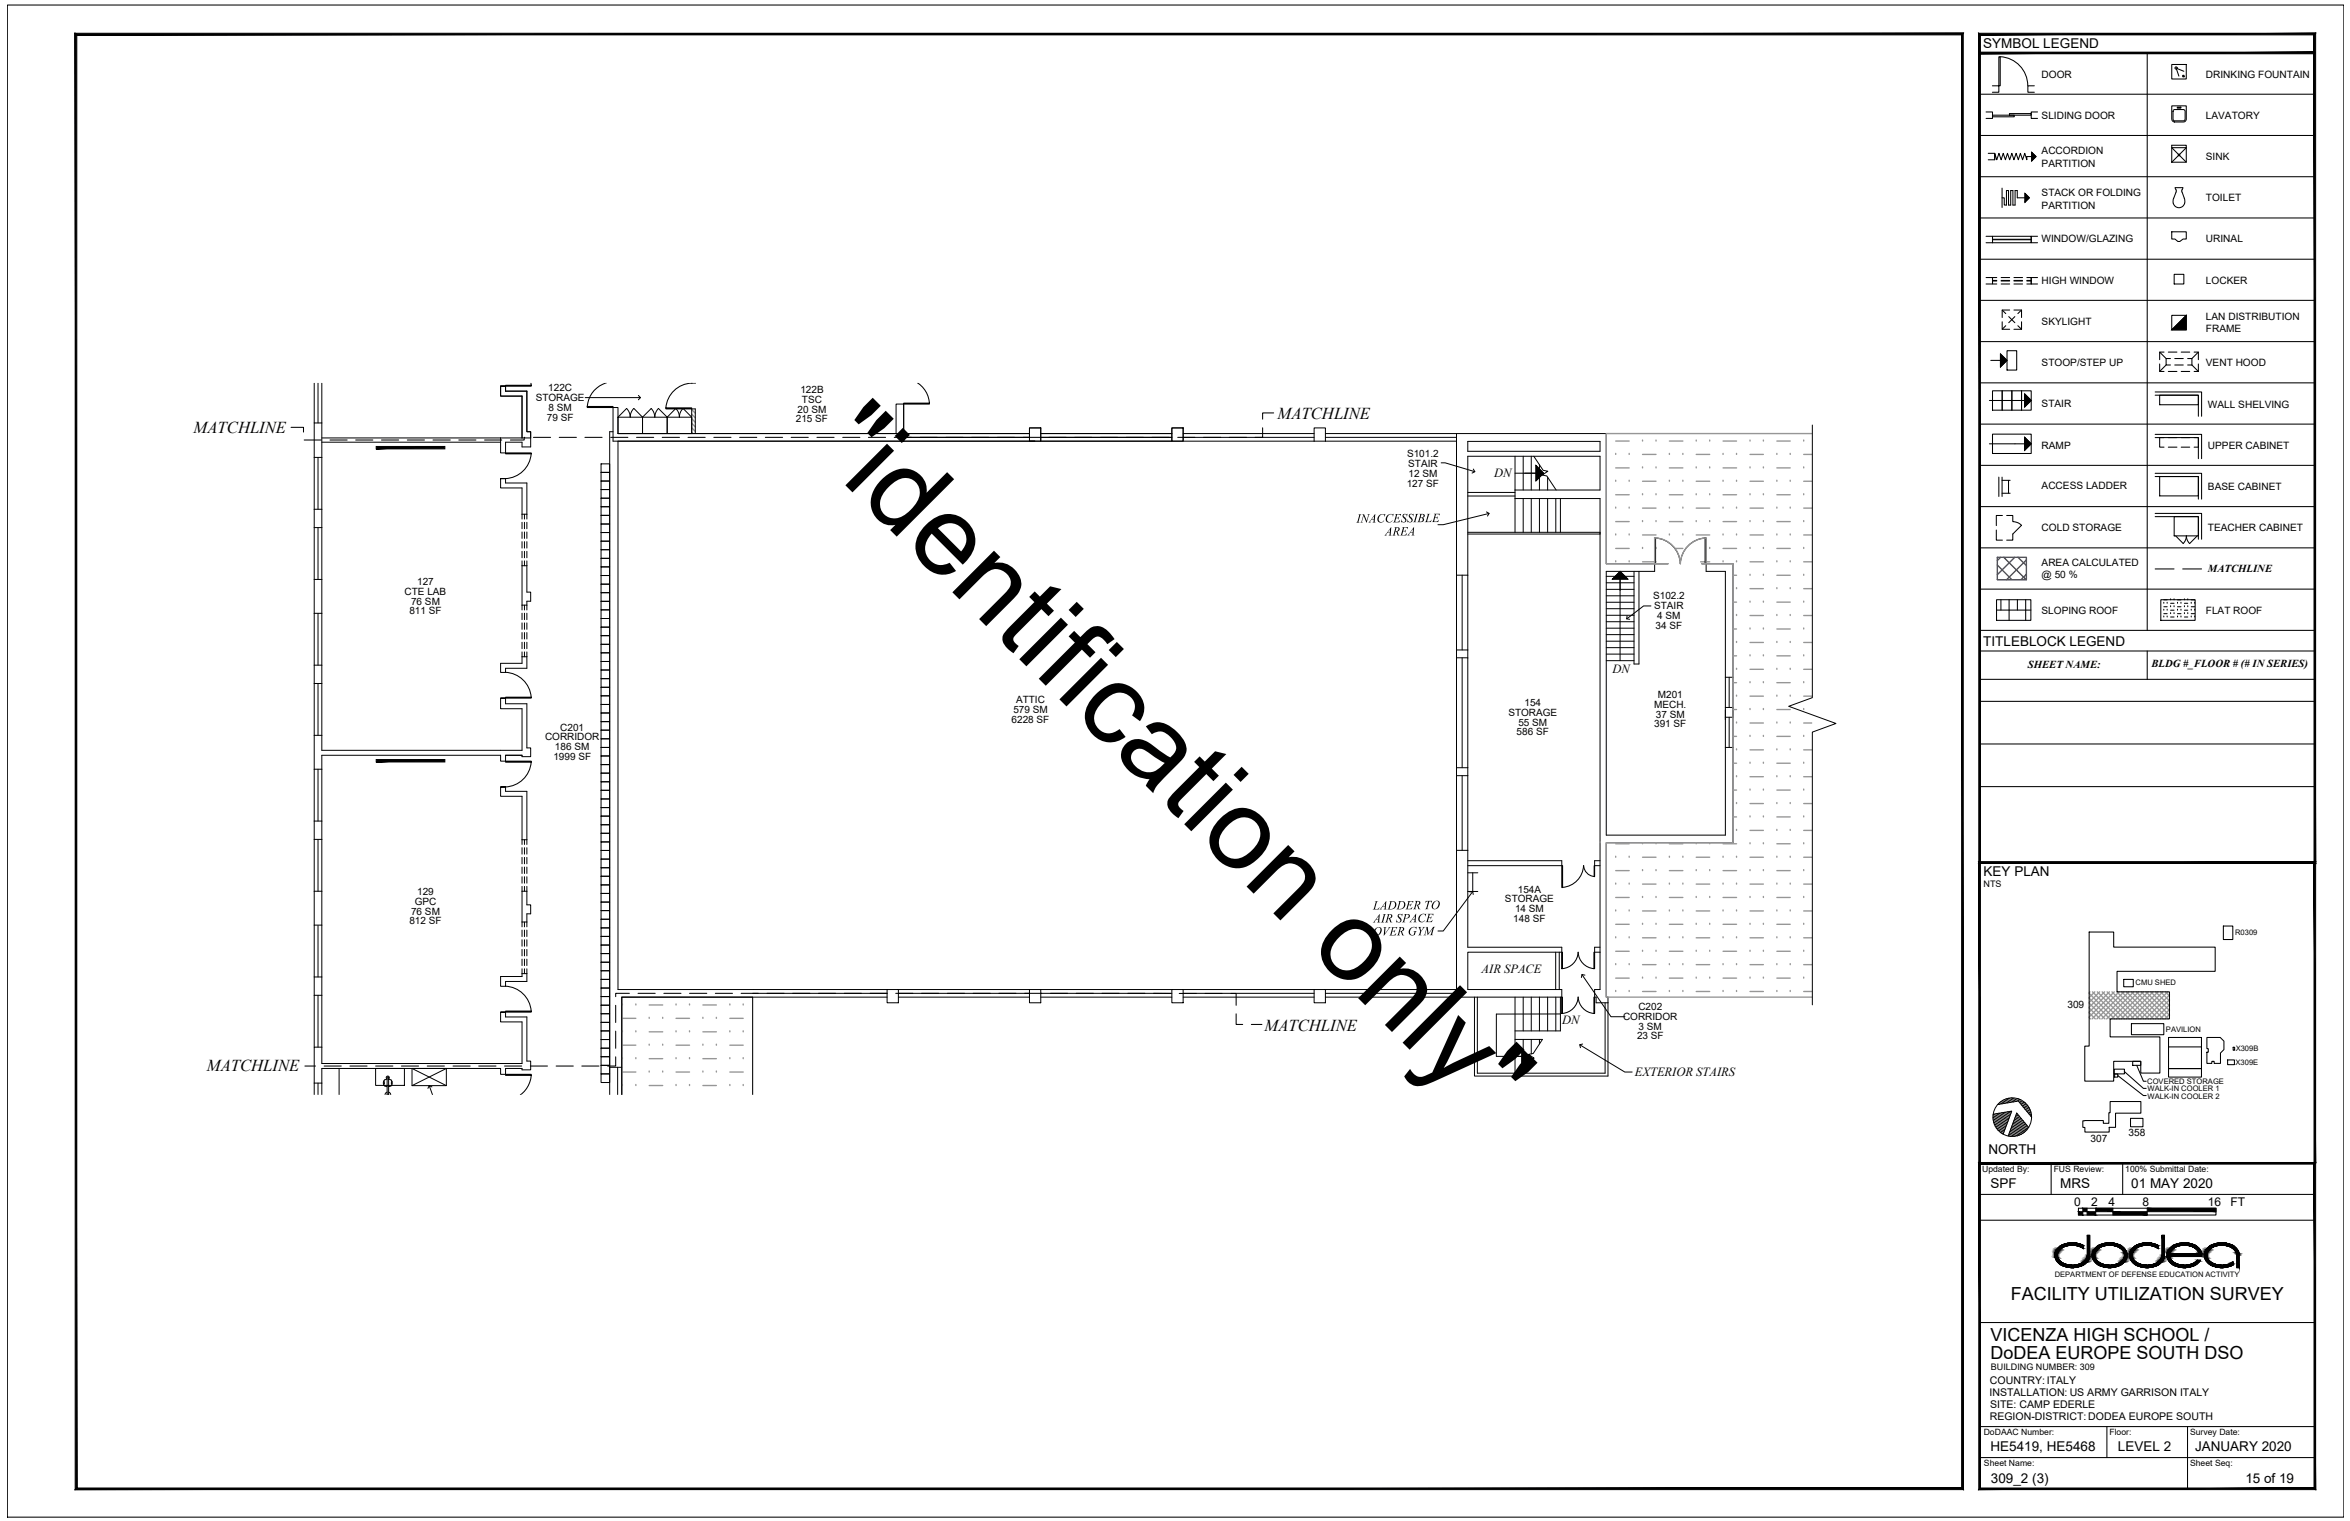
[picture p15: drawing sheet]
<svg xmlns="http://www.w3.org/2000/svg" width="432mm" height="279mm" viewBox="0 0 432 279" stroke-linecap="round" stroke-linejoin="round" font-family="sans-serif">
<defs><g id="words">
<text font-size="20.8" x="149.1" y="82.9" transform="rotate(45 149.1 82.9)">&quot;identification only&quot;</text>
<g font-size="3.3">
<text x="369.5" y="238.9">FACILITY UTILIZATION SURVEY</text>
<text x="365.8" y="246.4">VICENZA HIGH SCHOOL /</text>
<text x="365.8" y="249.6">DoDEA EUROPE SOUTH DSO</text>
</g>
<g font-size="3.1">
<text x="234.8" y="77">MATCHLINE</text>
<text x="35.6" y="79.6">MATCHLINE</text>
<text x="232.3" y="189.3">MATCHLINE</text>
<text x="38" y="196.8">MATCHLINE</text>
</g>
<g font-size="2.5">
<text x="364.4" y="8.9">SYMBOL LEGEND</text>
<text x="249.3" y="96">INACCESSIBLE</text>
<text x="254.6" y="98.4">AREA</text>
<text x="364.4" y="118.7">TITLEBLOCK LEGEND</text>
<text x="364.5" y="161">KEY PLAN</text>
<text x="252.4" y="167.1">LADDER TO</text>
<text x="252.2" y="171.9">OVER GYM</text>
<text x="252.5" y="169.5">AIR SPACE</text>
<text x="365.4" y="211.9">NORTH</text>
<text x="365.8" y="218.3">SPF</text>
<text x="378.6" y="218.3">MRS</text>
<text x="391.6" y="218.3">01 MAY 2020</text>
<text x="365.8" y="266.6">HE5419, HE5468</text>
<text x="389.2" y="266.6">LEVEL 2</text>
<text x="403.3" y="266.6">JANUARY 2020</text>
<text x="365.8" y="272.3">309_2 (3)</text>
<text x="412.6" y="272.3">15 of 19</text>
</g>
<g font-size="2.3">
<text x="274.5" y="87.7">DN</text>
<text x="296.3" y="123.7">DN</text>
<text x="272.2" y="178.7">AIR SPACE</text>
<text x="287.1" y="188.1">DN</text>
<text x="300.4" y="197.7">EXTERIOR STAIRS</text>
</g>
<g font-size="2.2">
<text x="381.1" y="221.5">0</text>
<text x="384.3" y="221.5">2</text>
<text x="387.4" y="221.5">4</text>
<text x="393.7" y="221.5">8</text>
<text x="405.7" y="221.5">16</text>
<text x="409.8" y="221.5">FT</text>
</g>
<g font-size="2">
<text x="405.7" y="105">MATCHLINE</text>
<text x="372.6" y="122.7">SHEET NAME:</text>
<text x="395.3" y="122.5">BLDG #_FLOOR # (# IN SERIES)</text>
</g>
<g font-size="1.9">
<text x="375.1" y="14.3">DOOR</text>
<text x="405.3" y="14.3">DRINKING FOUNTAIN</text>
<text x="375.1" y="21.8">SLIDING DOOR</text>
<text x="405.3" y="21.8">LAVATORY</text>
<text x="375.1" y="28.4">ACCORDION</text>
<text x="405.3" y="29.4">SINK</text>
<text x="375.1" y="30.6">PARTITION</text>
<text x="375.1" y="36.1">STACK OR FOLDING</text>
<text x="375.1" y="38.3">PARTITION</text>
<text x="405.3" y="37">TOILET</text>
<text x="375.1" y="44.5">WINDOW/GLAZING</text>
<text x="405.3" y="44.5">URINAL</text>
<text x="375.1" y="52.2">HIGH WINDOW</text>
<text x="405.3" y="52.1">LOCKER</text>
<text x="375.1" y="59.7">SKYLIGHT</text>
<text x="405.3" y="58.8">LAN DISTRIBUTION</text>
<text x="405.3" y="61">FRAME</text>
<text x="375.1" y="67.3">STOOP/STEP UP</text>
<text x="405.3" y="67.3">VENT HOOD</text>
<text x="375.1" y="74.8">STAIR</text>
<text x="405.7" y="74.9">WALL SHELVING</text>
<text x="375.1" y="82.5">RAMP</text>
<text x="405.7" y="82.5">UPPER CABINET</text>
<text x="375.1" y="89.9">ACCESS LADDER</text>
<text x="405.7" y="90">BASE CABINET</text>
<text x="375.1" y="97.6">COLD STORAGE</text>
<text x="405.7" y="97.5">TEACHER CABINET</text>
<text x="375.1" y="103.9">AREA CALCULATED</text>
<text x="375.1" y="106.1">@ 50 %</text>
<text x="375.1" y="112.7">SLOPING ROOF</text>
<text x="405.3" y="112.7">FLAT ROOF</text>
<text x="379.9" y="185.2">309</text>
<text x="384.1" y="209.8">307</text>
<text x="391.1" y="208.7">358</text>
<text x="365.6" y="256.4">INSTALLATION: US ARMY GARRISON ITALY</text>
<text x="365.6" y="254.2">COUNTRY:ITALY</text>
<text x="365.6" y="260.9">REGION-DISTRICT:DODEA EUROPE SOUTH</text>
<text x="365.7" y="258.6">SITE: CAMP EDERLE</text>
</g>
<g font-size="1.8">
<text x="100.7" y="71.9">122C</text>
<text x="98.4" y="73.7">STORAGE</text>
<text x="100.5" y="77.3">79 SF</text>
<text x="100.8" y="75.5">8 SM</text>
<text x="146.2" y="77.5">215 SF</text>
<text x="146.6" y="75.8">20 SM</text>
<text x="147.1" y="72.2">122B</text>
<text x="147.4" y="74">TSC</text>
<text x="258.5" y="89.4">127 SF</text>
<text x="258.5" y="84">S101.2</text>
<text x="258.8" y="85.8">STAIR</text>
<text x="258.8" y="87.6">12 SM</text>
<text x="76.7" y="107.4">127</text>
<text x="74.4" y="109.3">CTE LAB</text>
<text x="75.2" y="112.8">811 SF</text>
<text x="75.5" y="111.1">76 SM</text>
<text x="303.8" y="110.1">S102.2</text>
<text x="303.9" y="111.9">STAIR</text>
<text x="304.5" y="113.7">4 SM</text>
<text x="304.2" y="115.5">34 SF</text>
<text x="186.2" y="131">579 SM</text>
<text x="186.7" y="129.2">ATTIC</text>
<text x="277.1" y="131.5">STORAGE</text>
<text x="280.1" y="129.7">154</text>
<text x="303.9" y="130.1">MECH.</text>
<text x="304.3" y="131.9">37 SM</text>
<text x="304.6" y="128.2">M201</text>
<text x="100.2" y="136">CORRIDOR</text>
<text x="102" y="137.8">186 SM</text>
<text x="102.9" y="134.2">C201</text>
<text x="185.9" y="132.8">6228 SF</text>
<text x="278.7" y="135.1">586 SF</text>
<text x="279" y="133.3">55 SM</text>
<text x="303.9" y="133.6">391 SF</text>
<text x="101.7" y="139.6">1999 SF</text>
<text x="76.2" y="166.2">GPC</text>
<text x="76.7" y="164.4">129</text>
<text x="276.5" y="165.8">STORAGE</text>
<text x="278.4" y="167.6">14 SM</text>
<text x="278.9" y="163.9">154A</text>
<text x="75.2" y="169.8">812 SF</text>
<text x="75.5" y="168.1">76 SM</text>
<text x="278.1" y="169.3">148 SF</text>
<text x="301" y="185.5">C202</text>
<text x="298.2" y="187.4">CORRIDOR</text>
<text x="300.8" y="190.9">23 SF</text>
<text x="301.1" y="189.2">3 SM</text>
</g>
<g font-size="1.7">
<text x="364.5" y="162.9">NTS</text>
<text x="365.8" y="251.7">BUILDING NUMBER: 309</text>
</g>
<g font-size="1.6">
<text x="364.2" y="215.3">Updated By:</text>
<text x="377.4" y="215.3">FUS Review:</text>
<text x="390.5" y="215.3">100% Submittal Date:</text>
<text x="364.5" y="263.6">DoDAAC Number:</text>
<text x="387.6" y="263.6">Floor:</text>
<text x="402.4" y="263.6">Survey Date:</text>
<text x="364.5" y="269.3">Sheet Name:</text>
<text x="402.4" y="269.3">Sheet Seq:</text>
</g>
<g font-size="1.4">
<text x="410.7" y="171.8">R0309</text>
<text x="392.4" y="181">CMU SHED</text>
<text x="398" y="189.6">PAVILION</text>
<text x="410.8" y="195.6">X309E</text>
<text x="410.8" y="193.1">X309B</text>
<text x="394.5" y="199.2">COVERED STORAGE</text>
<text x="394.6" y="200.5">WALK-IN COOLER 1</text>
<text x="394.6" y="201.8">WALK-IN COOLER 2</text>
<text x="377.6" y="234.6">DEPARTMENT OF DEFENSE EDUCATION ACTIVITY</text>
</g>
</g></defs>
<!-- layer: A-WALL-FULL-INTR -->
<g fill="none" stroke="#000" stroke-width=".18">
<path d="M92 70.9h.9h-.9M92 70.9v1.9h3.9v7.6M92.9 70.9v1h3.9M96.8 71.9v7.4h.7v2.8h-1.6v-.9h-3v2h-.9v-2.8M96.8 71.9v7.4h.7v1.1h-38.4M112.6 79.3h-.6v116.8M166 79.6h-52.4v-4.7h-1v6.1h53.4M267.6 79.6v26.1h2.1v-21.9h24.3M59.1 81.2h32.9M92 87.9h.9h-.9v1.7h3.9v4.9M92.9 87.9v.8h3.9v5.8M113.6 81v100.8"/>
<path d="M269.7 81.1v1.8h24.3M269.7 97.8h24.3M269.7 98.1h24.3M278.4 91.6h15.6v90.2h-1v1.4h.3v1h2.2M294 90h-15.6v1.6M95.9 103.9v7.3M96.8 103.9v4.9h.7v1.6h-.7v.8M295.1 105v48.4M300.2 105v17h1v-17M92 128.2h.9h-.9v2h3.9v7.6h-36.8M92.9 128.2v1.1h3.9v8.1h.7v1.6h-1.6v-.3h-3v1.1h-.9v-1.1h-32.9M96.8 120.6v2.2h-3.9v.7h-.9v-1.7h3.9v-1.2"/>
<path d="M269.7 120.8h-2.1v-1.4h2.1v1.5M92 144.6h.9h-.9v1.7h3.9v8M92.9 144.6v.8h3.9v8.9M267.6 156.2h2.1v17.8h17.3v.9h-17.3v6.9h17.3v1.4h-19.4zM267.6 141h2.1v1.5h-2.1zM269.7 158.1h17.3v.9h-17.3M294 158.1h-1v.9h1M95.9 163.7v5.7M96.8 163.7v2.5h.7v1.7h-.7v1.5M96.8 178.9v1.4h-3.9v.9h-.9v-1.8h3.9v-.5M285.8 174.9v6.9M286.5 174.9v6.9"/>
<path d="M294 174h-1v.9h1M92 185.9h.9h-.9v1.8h3.9v7.7h-36.8M92.9 185.9v.9h3.9v8.1h.7v1.6h-1.6v-.2h-3v1.1h-.9v-1.1h-32.9"/>
</g>
<!-- layer: A-WALL-FULL-EXTR -->
<g fill="none" stroke="#000" stroke-width=".18">
<path d="M57.7 77.7h1.4v6.3h-1.4zM166 74.2v6.1M166 74.2h-1.4v5.4M166 74.2v6.8M189.2 78.6h2v2.4h-2zM215.3 78.6h2.1v2.4h-2.1zM241.5 78.6h2v2.4h-2zM267.6 79.6h27.5v24h8.9v1.4h-8.9M57.7 93.5h1.4v3.4h-1.4zM269.7 81.1h24.3v1.8M294 83.8v6.2M57.7 106.4h1.4v6.3h-1.4z"/>
<path d="M313.5 103.6h4.9v20.8h-1.4v-19.4h-3.5zM57.7 122.2h1.4v3.4h-1.4zM59.1 137.8v-2.7h-1.4v6.2h1.4v-2.6M317 131.8h1.4v-1.8h-1.4v2.2M57.7 150.8h1.4v3.4h-1.4zM295.1 153.4h21.9v-16.1h1.4v17.5h-23.3v28.4h.4v14.5h-24.6v-14.5M57.7 163.7h1.4v6.2h-1.4zM57.7 179.5h1.4v3.3h-1.4zM59.1 195.4v-3h-1.4v6.6h1.4v-2.7M113.6 181.8h24.7M138.3 183.2h-24v12.9h-2.3M163 181.8h2.1v2.4h-2.1z"/>
<path d="M189.2 181.8h2v2.4h-2zM215.3 181.8h2.1v2.4h-2.1zM241.5 181.8h2v2.4h-2zM271.5 183.2v13.9h23.4v-12.9"/>
</g>
<!-- layer: A-GLAZ-PRHT -->
<g fill="none" stroke="#000" stroke-width=".18">
<path d="M57.7 70.3v7.4M58.4 70.3v7.4M59.1 70.3v7.4M166 79.6h23.2M191.2 79.6h24.1M217.4 79.6h24.1M243.5 79.6h24.1M57.7 84v9.5M57.7 96.9v9.5M58.4 84v9.5M58.4 96.9v9.5M59.1 84v9.5"/>
<path d="M59.1 96.9v9.5M95.9 95.3v-.8h.9v.8M95.9 95.9v1.2M95.9 97.7v1.2M95.9 99.5v1.2M96.4 94.5v.8M96.4 95.9v1.2M96.4 97.7v1.2M96.4 99.5v1.2M96.8 95.9v1.2M96.8 97.7v1.2M96.8 99.5v1.2"/>
<path d="M166 81h24.1M166 80.3h23.2M191.2 80.3h24.1M191.2 81h24.1M217.4 81h24.1M217.4 80.3h24.1M243.5 80.3h24.1M243.5 81h24.1M57.7 112.7v9.5M58.4 112.7v9.5M59.1 112.7v9.5M95.9 119.8v.8h.9v-.8"/>
<path d="M95.9 112v-.8h.9v.8M95.9 101.3v1.2M95.9 103v.9h.9v-.9M95.9 112.6v1.2M95.9 114.4v1.2M95.9 116.2v1.2M95.9 118v1.2M96.4 101.3v1.2M96.4 103v.9M96.4 111.2v.8M96.4 112.6v1.2M96.4 114.4v1.2"/>
<path d="M96.4 116.2v1.2M96.4 118v1.2M96.4 119.8v.8M96.8 101.3v1.2M96.8 112.6v1.2M96.8 114.4v1.2M96.8 116.2v1.2M96.8 118v1.2M267.6 105.7v13.7M268.7 105.7v13.7M269.7 105.7v13.7M57.7 125.6v9.5"/>
<path d="M58.4 125.6v9.5M59.1 125.6v9.5M267.6 120.8v20.2M268.7 120.8v20.2M269.7 120.9v20.1M317 124.4v5.6M317 131.8v5.5M317.7 124.4v5.6M317.7 131.8v5.5M318.4 124.4v5.6M318.4 131.8v5.5M57.7 141.3v9.5"/>
<path d="M57.7 154.2v9.5M58.4 141.3v9.5M58.4 154.2v9.5M59.1 141.3v9.5M59.1 154.2v9.5M95.9 155.1v-.8h.9v.8M95.9 155.7v1.2M95.9 157.5v1.2M95.9 159.3v1.2M96.4 154.3v.8M96.4 155.7v1.2M96.4 157.5v1.2"/>
<path d="M96.4 159.3v1.2M96.8 155.7v1.2M96.8 157.5v1.2M96.8 159.3v1.2M267.6 142.5v13.7M268.7 142.5v13.7M269.7 142.5v13.7M57.7 169.9v9.6M58.4 170v9.5M59.1 169.9v9.6M95.9 161.1v1.1M95.9 162.8v.9h.9v-.9"/>
<path d="M95.9 170.3v-.9h.9v.9M95.9 170.9v1.1M95.9 172.6v1.2M95.9 174.4v1.2M95.9 176.2v1.2M95.9 178v.9h.9v-.9M96.4 161.1v1.1M96.4 162.8v.9M96.4 169.4v.9M96.4 170.9v1.1M96.4 172.6v1.2M96.4 174.4v1.2"/>
<path d="M96.4 176.2v1.2M96.4 178v.9M96.8 161.1v1.1M96.8 170.9v1.1M96.8 172.6v1.2M96.8 174.4v1.2M96.8 176.2v1.2M57.7 182.8v9.6M57.7 199v2.1M58.4 182.8v9.6M58.4 199v2.1M59.1 182.8v9.6"/>
<path d="M59.1 199v2.1M112 196.1v5M113.5 196.1v5M114.3 196.1v5M138.3 183.2h24.7M138.3 181.8h24.7M138.3 182.5h24.7M165.1 182.5h24.1M165.1 183.2h24.1M165.1 181.8h24.1M191.2 182.5h24.1M191.2 183.2h24.1"/>
<path d="M191.2 181.8h24.1M217.4 183.2h24.1M217.4 181.8h24.1M217.4 182.5h24.1M243.5 183.2h24.1M243.5 182.5h24.1M243.5 181.8h24.1"/>
</g>
<!-- layer: A-FLOR-STRS -->
<g fill="none" stroke="#000" stroke-width=".18">
<path d="M278.4 83.8v6.2M278.4 91.6v6.2M279.9 83.8v6.2M279.9 91.6v6.2M281.4 83.8v6.2M281.4 91.6v6.2M282.9 85.4v4.6M282.9 91.6v6.2M284.4 87.7v2.3M284.4 91.6v6.2M285.9 91.6v6.2M286.7 91.6v6.2"/>
<path d="M295.1 117.8h5.1M295.1 116.6h5.1M295.1 115.4h5.1M295.1 114.2h5.1M295.1 113h5.1M295.1 111.8h5.1M295.1 110.6h5.1M295.1 109.4h5.1M295.1 108.3h5.1M295.1 107.1h5.1M295.1 105.9h5.1M295.1 119h5.1"/>
<path d="M295.1 121.4h5.1M295.1 120.2h5.1M278.4 183.2v13.9M279.9 183.2v6.2M279.9 190.9v5.4M281.4 183.2v6.2M281.4 190.9v2.7M282.9 183.2v6.2M282.9 190.9v.9M284.4 183.2v6.2M285.9 183.2v6.2M286.7 183.2v6.2"/>
</g>
<!-- layer: A-FLOR-HRAL -->
<path d="M278.4 189.4h8.3M278.4 190.9h5" fill="none" stroke="#000" stroke-width=".18"/>
<!-- layer: A-ANNO-SYMB -->
<path d="M333 78.1v50.1l-4.3 1.5 8.6 3.2-4.3 1.6v50.1M278.4 86.9h4.2M281.8 83.8l1.7 2.6 .9 .2-1 .7 .8 .1 1.7 2.6M282.2 85.5l1.4 1.4-1.4 1.4zM297.7 106v15.4M297.7 105l1.4 1.4h-2.8zM269.7 160.3h1.8M269.7 163.8h1.8M270.6 160.3v3.5M279.6 192.7l1.4 1.3-1.4 1.4zM283.4 190.9l-1.7 2.6-.8 .2 1 .7-.9 .2-1.7 2.5M286.7 186.3h-11.8v7.7h5.1" fill="none" stroke="#000" stroke-width=".18"/>
<!-- layer: B-COMP -->
<path d="M294 154.8h.1" fill="none" stroke="#979797" stroke-width=".25"/>
<!-- layer: A-ROOF-PATT -->
<g fill="none" stroke="#979797" stroke-width=".25">
<path d="M333 79.6h-37.9v24h11.4h-2.5v-4.8M296.9 83.5h.1M296.9 88.4h.1M296.9 93.3h.1M296.9 98.3h.1M296.9 81h2.5M296.9 86h2.5M296.9 90.9h2.5M296.9 95.8h2.5M299.4 83.5h.1M299.4 88.4h.1M299.4 93.3h.1"/>
<path d="M299.4 98.3h.1M301.8 81h.1M301.8 86h.1M301.8 90.9h.1M301.8 95.8h.1M301.8 83.5h2.5M301.8 88.4h2.5M301.8 93.3h2.5M301.8 98.3h2.5M304 98.8a4.9 4.9 0 0 1 4.7 4.7 4.9 4.9 0 0 1 4.8-4.7M304.3 81h.1M304.3 86h.1"/>
<path d="M304.3 90.9h.1M304.3 95.8h.1M306.7 83.5h.1M306.7 88.4h.1M306.7 93.3h.1M306.7 98.3h.1M306.7 81h2.5M306.7 86h2.5M306.7 90.9h2.5M306.7 95.8h2.5M309.2 83.5h.1M309.2 88.4h.1"/>
<path d="M309.2 93.3h.1M309.2 98.3h.1M311.7 81h.1M311.7 86h.1M311.7 90.9h.1M311.7 95.8h.1M311.7 83.5h2.4M311.7 88.4h2.4M311.7 93.3h2.4M311.7 98.3h2.4M313.5 98.8v4.8h-.8h5.7v51.2h-23.3v28.4h37.9M314.1 81h.1"/>
<path d="M314.1 86h.1M314.1 90.9h.1M314.1 95.8h.1M316.6 83.5h.1M316.6 88.4h.1M316.6 93.3h.1M316.6 98.3h.1M316.6 81h2.5M316.6 86h2.5M316.6 90.9h2.5M316.6 95.8h2.5M319.1 83.5h.1"/>
<path d="M319.1 88.4h.1M319.1 93.3h.1M319.1 98.3h.1M321.6 81h.1M321.6 86h.1M321.6 90.9h.1M321.6 95.8h.1M321.6 83.5h2.4M321.6 88.4h2.4M321.6 93.3h2.4M321.6 98.3h2.4M324 81h.1"/>
<path d="M324 86h.1M324 90.9h.1M324 95.8h.1M326.5 83.5h.1M326.5 88.4h.1M326.5 93.3h.1M326.5 98.3h.1M326.5 81h2.4M326.5 86h2.4M326.5 90.9h2.4M326.5 95.8h2.4M328.9 83.5h.1"/>
<path d="M328.9 88.4h.1M328.9 93.3h.1M328.9 98.3h.1M331.4 81h.1M331.4 86h.1M331.4 90.9h.1M331.4 95.8h.1M331.4 83.5h1.6M331.4 88.4h1.6M331.4 93.3h1.6M331.4 98.3h1.6M296.9 103.2h.1"/>
<path d="M296.9 100.7h2.5M299.4 103.2h.1M301.8 100.7h.1M301.8 103.2h2.5M304.3 100.7h.1M307.8 100.7h1.4M312.5 103.2h1.6M314.1 100.7h.1M316.6 103.2h.1M316.6 100.7h2.5M318.4 105.7h.7M318.4 110.6h.7"/>
<path d="M318.4 115.5h.7M319.1 103.2h.1M319.1 108.1h.1M319.1 113.1h.1M319.1 118h.1M321.6 100.7h.1M321.6 105.7h.1M321.6 110.6h.1M321.6 115.5h.1M321.6 103.2h2.4M321.6 108.1h2.4M321.6 113.1h2.4"/>
<path d="M321.6 118h2.4M324 100.7h.1M324 105.7h.1M324 110.6h.1M324 115.5h.1M326.5 103.2h.1M326.5 108.1h.1M326.5 113.1h.1M326.5 118h.1M326.5 100.7h2.4M326.5 105.7h2.4M326.5 110.6h2.4"/>
<path d="M326.5 115.5h2.4M328.9 103.2h.1M328.9 108.1h.1M328.9 113.1h.1M328.9 118h.1M331.4 100.7h.1M331.4 105.7h.1M331.4 110.6h.1M331.4 115.5h.1M331.4 103.2h1.6M331.4 108.1h1.6M331.4 113.1h1.6"/>
<path d="M331.4 118h1.6M318.4 120.5h.7M318.4 125.4h.7M318.4 130.3h.7M318.4 135.3h.7M319.1 123h.1M319.1 127.9h.1M319.1 132.8h.1M319.1 137.7h.1M321.6 120.5h.1M321.6 125.4h.1M321.6 130.3h.1"/>
<path d="M321.6 135.3h.1M321.6 123h2.4M321.6 127.9h2.4M321.6 132.8h2.4M321.6 137.7h2.4M324 120.5h.1M324 125.4h.1M324 130.3h.1M324 135.3h.1M326.5 123h.1M326.5 127.9h.1M326.5 132.8h.1"/>
<path d="M326.5 137.7h.1M326.5 120.5h2.4M326.5 125.4h2.4M326.5 130.3h2.4M326.5 135.3h2.4M328.9 123h.1M328.9 127.9h.1M328.9 132.8h.1M328.9 137.7h.1M331.4 120.5h.1M331.4 125.4h.1M331.4 130.3h.1"/>
<path d="M331.4 135.3h.1M331.4 123h1.6M331.4 127.9h1.6M331.4 132.8h1.6M331.4 137.7h1.6M296.9 157.5h.1M296.9 155h2.5M296.9 159.9h2.5M299.4 157.5h.1M301.8 155h.1M301.8 159.9h.1M301.8 157.5h2.5"/>
<path d="M304.3 155h.1M304.3 159.9h.1M306.7 157.5h.1M306.7 155h2.5M306.7 159.9h2.5M309.2 157.5h.1M311.7 155h.1M311.7 159.9h.1M311.7 157.5h2.4M314.1 155h.1M314.1 159.9h.1M316.6 157.5h.1"/>
<path d="M316.6 155h2.5M316.6 159.9h2.5M318.4 140.2h.7M318.4 145.1h.7M318.4 150.1h.7M319.1 142.7h.1M319.1 147.6h.1M319.1 152.5h.1M319.1 157.5h.1M321.6 140.2h.1M321.6 145.1h.1M321.6 150.1h.1"/>
<path d="M321.6 155h.1M321.6 159.9h.1M321.6 142.7h2.4M321.6 147.6h2.4M321.6 152.5h2.4M321.6 157.5h2.4M324 140.2h.1M324 145.1h.1M324 150.1h.1M324 155h.1M324 159.9h.1M326.5 142.7h.1"/>
<path d="M326.5 147.6h.1M326.5 152.5h.1M326.5 157.5h.1M326.5 140.2h2.4M326.5 145.1h2.4M326.5 150.1h2.4M326.5 155h2.4M326.5 159.9h2.4M328.9 142.7h.1M328.9 147.6h.1M328.9 152.5h.1M328.9 157.5h.1"/>
<path d="M331.4 140.2h.1M331.4 145.1h.1M331.4 150.1h.1M331.4 155h.1M331.4 159.9h.1M331.4 142.7h1.6M331.4 147.6h1.6M331.4 152.5h1.6M331.4 157.5h1.6M296.9 162.4h.1M296.9 167.3h.1M296.9 172.3h.1"/>
<path d="M296.9 177.2h.1M296.9 164.9h2.5M296.9 169.8h2.5M296.9 174.7h2.5M296.9 179.7h2.5M299.4 162.4h.1M299.4 167.3h.1M299.4 172.3h.1M299.4 177.2h.1M301.8 164.9h.1M301.8 169.8h.1M301.8 174.7h.1"/>
<path d="M301.8 179.7h.1M301.8 162.4h2.5M301.8 167.3h2.5M301.8 172.3h2.5M301.8 177.2h2.5M304.3 164.9h.1M304.3 169.8h.1M304.3 174.7h.1M304.3 179.7h.1M306.7 162.4h.1M306.7 167.3h.1M306.7 172.3h.1"/>
<path d="M306.7 177.2h.1M306.7 164.9h2.5M306.7 169.8h2.5M306.7 174.7h2.5M306.7 179.7h2.5M309.2 162.4h.1M309.2 167.3h.1M309.2 172.3h.1M309.2 177.2h.1M311.7 164.9h.1M311.7 169.8h.1M311.7 174.7h.1"/>
<path d="M311.7 179.7h.1M311.7 162.4h2.4M311.7 167.3h2.4M311.7 172.3h2.4M311.7 177.2h2.4M314.1 164.9h.1M314.1 169.8h.1M314.1 174.7h.1M314.1 179.7h.1M316.6 162.4h.1M316.6 167.3h.1M316.6 172.3h.1"/>
<path d="M316.6 177.2h.1M316.6 164.9h2.5M316.6 169.8h2.5M316.6 174.7h2.5M316.6 179.7h2.5M319.1 162.4h.1M319.1 167.3h.1M319.1 172.3h.1M319.1 177.2h.1M321.6 164.9h.1M321.6 169.8h.1M321.6 174.7h.1"/>
<path d="M321.6 179.7h.1M321.6 162.4h2.4M321.6 167.3h2.4M321.6 172.3h2.4M321.6 177.2h2.4M324 164.9h.1M324 169.8h.1M324 174.7h.1M324 179.7h.1M326.5 162.4h.1M326.5 167.3h.1M326.5 172.3h.1"/>
<path d="M326.5 177.2h.1M326.5 164.9h2.4M326.5 169.8h2.4M326.5 174.7h2.4M326.5 179.7h2.4M328.9 162.4h.1M328.9 167.3h.1M328.9 172.3h.1M328.9 177.2h.1M331.4 164.9h.1M331.4 169.8h.1M331.4 174.7h.1"/>
<path d="M331.4 179.7h.1M331.4 162.4h1.6M331.4 167.3h1.6M331.4 172.3h1.6M331.4 177.2h1.6M114.4 184.6h.1M114.4 189.5h.1M114.4 194.5h.1M114.4 199.4h.1M114.4 187.1h2.4M114.4 192h2.4M114.4 196.9h2.4"/>
<path d="M116.8 184.6h.1M116.8 189.5h.1M116.8 194.5h.1M116.8 199.4h.1M119.3 187.1h.1M119.3 192h.1M119.3 196.9h.1M119.3 184.6h2.5M119.3 189.5h2.5M119.3 194.5h2.5M119.3 199.4h2.5M121.8 187.1h.1"/>
<path d="M121.8 192h.1M121.8 196.9h.1M124.2 184.6h.1M124.2 189.5h.1M124.2 194.5h.1M124.2 199.4h.1M124.2 187.1h2.5M124.2 192h2.5M124.2 196.9h2.5M126.7 184.6h.1M126.7 189.5h.1M126.7 194.5h.1"/>
<path d="M126.7 199.4h.1M129.2 187.1h.1M129.2 192h.1M129.2 196.9h.1M129.2 184.6h2.4M129.2 189.5h2.4M129.2 194.5h2.4M129.2 199.4h2.4M131.6 187.1h.1M131.6 192h.1M131.6 196.9h.1M134.1 184.6h.1"/>
<path d="M134.1 189.5h.1M134.1 194.5h.1M134.1 199.4h.1M134.1 187.1h2.5M134.1 192h2.5M134.1 196.9h2.5M136.6 184.6h.1M136.6 189.5h.1M136.6 194.5h.1M136.6 199.4h.1M296.9 182.1h.1M299.4 182.1h.1"/>
<path d="M301.8 182.1h2.5M306.7 182.1h.1M309.2 182.1h.1M311.7 182.1h2.4M316.6 182.1h.1M319.1 182.1h.1M321.6 182.1h2.4M326.5 182.1h.1M328.9 182.1h.1M331.4 182.1h1.6"/>
</g>
<!-- layer: 0 -->
<g fill="none" stroke="#000" stroke-width=".18">
<path d="M107.5 73h10.2M117.3 72.6l.4 .4-.4 .4M264.8 85h.7l5.5 1.6M270.7 86.2l.3 .4-.5 .3M273.1 94l.5 .3-.3 .5M273.6 94.3l-8.4 2.1h-1M299 113.1l-.1 .6 .5 .1M303.4 111.3h-1.4l-3.1 2.4M270.1 163.8h.5l.1 .5M270.6 163.8l-5.4 7.2h-1M290.7 179l5.3 7.8h2.6M291.2 179.1l-.5-.1-.1 .6"/>
<path d="M78.9 199.4l.6 1.7M79.4 199.7l-.5-.3-.3 .5M290.3 191.9l8.2 5h1.4M290.8 191.8l-.5 .1 .1 .6"/>
</g>
<!-- layer: A-FLOR-CSWK -->
<path d="M113.6 76.6h4.5v3h-4.5zM115.1 75l-1.5 1.6M116.5 75l-.5 .6-.2 1-.2-1-.5-.6M116.5 75l1.6 1.6M118.1 76.6h4.5v3h-4.5zM118.1 76.6l1.5-1.6 .5 .6 .2 1 .3-1 .4-.6 1.6 1.6M122.6 76.6h4.5v3h-4.5zM122.6 76.6l1.6-1.6 .4 .6 .2 1 .3-1 .4-.6 1.6 1.6M269.7 91.1h8.7M269.7 90.5h8.7M62.3 196.3v4.8" fill="none" stroke="#000" stroke-width=".18"/>
<!-- layer: A-WALL-PATT -->
<path d="M127.1 75.2l.7 .7M127.1 76.1l.7 .6M127.1 76.9l.7 .7M127.1 77.8l.7 .6M127.1 78.6l.7 .6M127.1 79.4l.2 .2M127.2 70.3v.1" fill="none" stroke="#979797" stroke-width=".25"/>
<!-- layer: A-WALL-MOVE -->
<path d="M127.1 70.3h.7M127.1 79.6v-4.5h.7v4.5" fill="none" stroke="#000" stroke-width=".18"/>
<!-- layer: G-ANNO-MATC -->
<g fill="none" stroke="#000" stroke-width=".19">
<path d="M53.5 78.5h2.3v.9M232 78.6v1.7h-1.4M234 75.9h-2v1.1M55.9 80.8h3.1M60.6 80.8h3.2M65.4 80.8h3.1M70.1 80.8h3.2M74.8 80.8h3.2M79.6 80.8h3.1M84.3 80.8h3.2M89 80.8h3.2M96.4 80.3h-.1v.5h-2.5"/>
<path d="M98 80.3h3.2M102.8 80.3h3.1M107.5 80.3h3.1M112.2 80.3h3.2M117 80.3h3.1M121.7 80.3h3.2M126.4 80.3h3.2M131.2 80.3h3.1M135.9 80.3h3.2M140.6 80.3h3.2M145.4 80.3h3.1M150.1 80.3h3.2"/>
<path d="M154.8 80.3h3.2M159.6 80.3h3.1M164.3 80.3h3.2M169.1 80.3h3.1M173.8 80.3h3.1M178.5 80.3h3.2M183.3 80.3h3.1M188 80.3h3.1M192.7 80.3h3.2M197.5 80.3h3.1M202.2 80.3h3.2M206.9 80.3h3.2"/>
<path d="M211.7 80.3h3.1M216.4 80.3h3.2M221.1 80.3h3.2M225.9 80.3h3.1M56 195.8h2M59.6 195.8h3.1M64.3 195.8h3.2M69 195.8h3.2M73.8 195.8h3.1M78.5 195.8h3.2M83.2 195.8h3.2M88 195.8h3.1"/>
<path d="M92.7 195.8h3.2M97.4 195.8h3.2M102.2 195.8h3.1M106.9 195.8h3.2M113.1 194.1v1.7h-1.5M113.1 184.7v3.1M113.1 189.4v3.2M115.6 182.5h-2.5v.6M117.2 182.5h3.2M122 182.5h3.1M126.7 182.5h3.2M131.4 182.5h3.2"/>
<path d="M136.2 182.5h3.1M140.9 182.5h3.2M145.6 182.5h3.2M150.4 182.5h3.1M155.1 182.5h3.2M159.9 182.5h3.1M164.6 182.5h3.1M169.3 182.5h3.2M174.1 182.5h3.1M178.8 182.5h3.2M183.5 182.5h3.2M188.3 182.5h3.1"/>
<path d="M193 182.5h3.2M197.7 182.5h3.2M202.5 182.5h3.1M207.2 182.5h3.2M212 182.5h3.1M216.7 182.5h3.1M221.4 182.5h3.2M226.2 182.5h.9v2.2M227.1 186.2v2h1.2M229.9 188.2h2"/>
</g>
<!-- layer: A-ANNO-SYMB -->
<g fill="#000" stroke="#000" stroke-width=".18">
<path d="M282.2 85.5l1.4 1.4-1.4 1.4zM297.7 105l1.4 1.4h-2.8zM279.6 192.7l1.4 1.3-1.4 1.4z"/>
<path d="M69.1 82v.5l12.6-.5zM69.1 82.5l12.6-.5v.5z"/>
<path d="M69.1 139.5v.5l12.6-.5zM69.1 140l12.6-.5v.5z"/>
</g>
<!-- layer: A-DOOR-PRHT -->
<g fill="none" stroke="#000" stroke-width=".19">
<path d="M97.6 70.3v.5h-4.7v.1h4.7v-.1M111.4 70.3a4.9 4.9 0 0 0-3.5 4.4h4.7v.2h-4.7v-.2M122.4 74.9h4.7v.2h-4.7zM127.1 70.4a4.9 4.9 0 0 0-4.7 4.5M168.6 70.3a4.9 4.9 0 0 1 2.2 3.8h-4.8v.1h4.8v-.1M92.9 83.2h4.7v.2h-4.7zM97.6 83.4a4.9 4.9 0 0 1-4.7 4.5M304 98.8h.2v4.8h-.2zM304.2 98.8a4.9 4.9 0 0 1 4.5 4.7 5 5 0 0 1 4.6-4.7M313.3 98.8h.2v4.8h-.2zM92.9 123.5a4.9 4.9 0 0 1 4.7 4.6M92.9 139.8h4.7v.2h-4.7z"/>
<path d="M92.9 128.1h4.7v.1h-4.7zM97.6 140a4.9 4.9 0 0 1-4.7 4.6M287 159h.1v4h-.1zM291 159a4.2 4.2 0 0 1-3.9 4M291 159a2.08 2.08 0 0 0 1.9 2M292.9 159l.1 2zM287 174.9h.1v3h-.1zM287.1 177.9a3.1 3.1 0 0 0 2.9-3 3.2 3.2 0 0 0 2.9 3M292.9 174.9h.1v3h-.1zM92.9 181.2a4.9 4.9 0 0 1 4.7 4.5M92.9 185.7h4.7v.2h-4.7zM97.6 197.5v-.1h-4.7v.1h4.7a4.9 4.9 0 0 1-2 3.6"/>
<path d="M287 183.2h.1v3h-.1zM287.1 186.2a3.1 3.1 0 0 0 2.9-3 3.2 3.2 0 0 0 2.9 3M292.9 183.2h.1v3h-.1z"/>
</g>
<!-- layer: A-EQPM-FIXD -->
<g fill="none" stroke="#000" stroke-width=".18">
<path d="M110.4 96.3h1.6v1.5h-1.6zM110.4 94.7h1.6v1.6h-1.6zM110.4 93.1h1.6v1.6h-1.6zM110.4 91.5h1.6v1.6h-1.6zM110.4 89.9h1.6v1.6h-1.6zM110.4 88.4h1.6v1.5h-1.6zM110.4 86.8h1.6v1.6h-1.6zM110.4 85.2h1.6v1.6h-1.6zM110.4 99.4h1.6v1.6h-1.6zM110.4 97.8h1.6v1.6h-1.6zM110.4 112h1.6v1.6h-1.6zM110.4 110.5h1.6v1.5h-1.6z"/>
<path d="M110.4 108.9h1.6v1.6h-1.6zM110.4 107.3h1.6v1.6h-1.6zM110.4 105.7h1.6v1.6h-1.6zM110.4 104.1h1.6v1.6h-1.6zM110.4 102.6h1.6v1.5h-1.6zM110.4 101h1.6v1.6h-1.6zM110.4 115.2h1.6v1.6h-1.6zM110.4 113.6h1.6v1.6h-1.6zM110.4 119.9h1.6v1.6h-1.6zM110.4 118.4h1.6v1.5h-1.6zM110.4 116.8h1.6v1.6h-1.6zM110.4 127.8h1.6v1.6h-1.6z"/>
<path d="M110.4 126.3h1.6v1.5h-1.6zM110.4 124.7h1.6v1.6h-1.6zM110.4 123.1h1.6v1.6h-1.6zM110.4 121.5h1.6v1.6h-1.6zM110.4 131h1.6v1.6h-1.6zM110.4 129.4h1.6v1.6h-1.6zM110.4 138.9h1.6v1.6h-1.6zM110.4 137.3h1.6v1.6h-1.6zM110.4 135.7h1.6v1.6h-1.6zM110.4 134.1h1.6v1.6h-1.6zM110.4 132.6h1.6v1.5h-1.6zM110.4 143.6h1.6v1.6h-1.6z"/>
<path d="M110.4 142h1.6v1.6h-1.6zM110.4 140.5h1.6v1.5h-1.6zM110.4 146.8h1.6v1.6h-1.6zM110.4 145.2h1.6v1.6h-1.6zM110.4 159.4h1.6v1.6h-1.6zM110.4 157.8h1.6v1.6h-1.6zM110.4 156.2h1.6v1.6h-1.6zM110.4 154.7h1.6v1.5h-1.6zM110.4 153.1h1.6v1.6h-1.6zM110.4 151.5h1.6v1.6h-1.6zM110.4 149.9h1.6v1.6h-1.6zM110.4 148.4h1.6v1.5h-1.6z"/>
<path d="M110.4 162.6h1.6v1.5h-1.6zM110.4 161h1.6v1.6h-1.6zM110.4 175.2h1.6v1.6h-1.6zM110.4 173.6h1.6v1.6h-1.6zM110.4 172h1.6v1.6h-1.6zM110.4 170.4h1.6v1.6h-1.6zM110.4 168.9h1.6v1.5h-1.6zM110.4 167.3h1.6v1.6h-1.6zM110.4 165.7h1.6v1.6h-1.6zM110.4 164.1h1.6v1.6h-1.6zM110.4 178.3h1.6v1.6h-1.6zM110.4 176.8h1.6v1.5h-1.6z"/>
<path d="M110.4 179.9h1.6v1.6h-1.6zM69 196.3h5.3v3.1h-5.3zM70.5 199.1h.1M70.5 198.7h.1M70.6 198.7v.4M71.1 198l.2-.2 .1 .2M71.1 198.2a.68 .68 0 0 0-.7 .7 .68 .68 0 0 0 .7 .7M71.1 198.2l-.1-.3 .3-.2 .2 .2-.1 .3M71.1 198v3.1M71.4 198.2l.4 .2M71.4 198v3.1M71.8 199.5l-.4 .1"/>
<path d="M71.8 198.4a.78 .78 0 0 1 0 1.1M71.9 199.1h.1M71.9 198.7v.4M72 199.1h.1M72 198.7h.1M75.7 196.3l6.3 3.1M75.7 196.3h6.3v3.1h-6.3zM82 196.3l-6.3 3.1M110.4 181.5h1.6v1.6h-1.6zM110.4 194.1h1.6v1.6h-1.6zM110.4 192.5h1.6v1.6h-1.6zM110.4 191h1.6v1.5h-1.6z"/>
<path d="M110.4 189.4h1.6v1.6h-1.6zM110.4 187.8h1.6v1.6h-1.6zM110.4 186.2h1.6v1.6h-1.6zM110.4 184.7h1.6v1.5h-1.6zM110.4 183.1h1.6v1.6h-1.6zM110.4 197.3h1.6v1.6h-1.6zM110.4 195.7h1.6v1.6h-1.6zM71.1 201.1h.1M71.1 200.6l-.3 .2v.3M71.4 200.6l.3 .2 .1 .3M71.4 201.1h.1"/>
</g>
<!-- layer: A-ANNO-KEYN -->
<path d="M389.1 197.6l4.7 3.6h.5M390.3 196.8l3.5 3.1h.5M392.6 195.7l1.2 2.9h.5M114.3 201.1v-17.9h24v17.9" fill="none" stroke="#000" stroke-width=".19"/>
<!-- layer: XTB|G-ANNO-TEXT -->
<g fill="none" stroke="#000" stroke-width=".19">
<path d="M1.3 .9h429.4v277.8h-429.4zM363.7 9.7h61.6M363.7 17.3h61.6M394.5 9.7v106.1M363.7 24.9h61.6M363.7 32.5h61.6M363.7 40h61.6M363.7 47.6h61.6M363.7 55.2h61.6M363.7 62.8h61.6M363.7 70.3h61.6M363.7 77.9h61.6"/>
<path d="M363.7 85.5h61.6M363.7 93.1h61.6M363.7 100.6h61.6M363.7 108.2h61.6M363.7 115.8h61.6M363.7 128.8h61.6M363.7 136.7h61.6M363.7 144.5h61.6M363.7 219.4h61.6M363.7 213.7h61.6M376.9 213.7v5.7M390 213.7v5.7"/>
<path d="M363.7 224.1h61.6M378.8 231.9a3.8 3.8 0 0 0 3.9 0M382 228.5l.8 .3v.6a3.5 3.5 0 0 0-4.6 .5 1.4 1.4 0 0 0 .6 2M382 228.5a3.7 3.7 0 0 0-4.3 1.5 2.4 2.4 0 0 0 2.5 2.8h.9l.9-.1M383.5 230.6l-.2 .6-.6 .7M383.5 230.6v-3.7h.5v3.7M384 230.6a2.41 2.41 0 0 1-2 2.1M384.4 230.6h.1M384.9 230.6h.1M385 229.2a3.9 3.9 0 0 1 5.6 .5 2.16 2.16 0 0 1-1.8 3 3.7 3.7 0 0 1-4.3-1.5v-.9zM385.7 231.9l.8 .4M386.5 228.9a1.69 1.69 0 0 0-1.4 2.3l.6 .7"/>
<path d="M386.5 228.9a3.3 3.3 0 0 1 3.8 1.2 1.45 1.45 0 0 1-.7 1.8M389.6 231.9a3.8 3.8 0 0 1-3.1 .4M391.5 229.7l-.2 .9 .2 .9M391.5 231.5a2.78 2.78 0 0 0 1.8 1.2M392.5 229.3a1.44 1.44 0 0 0-.8 1.3 1.44 1.44 0 0 0 .8 1.3M392.6 231.9a3.8 3.8 0 0 0 3.8 0M393.3 228.5a4.4 4.4 0 0 1 3.3 .3v.6a3.7 3.7 0 0 0-4-.1M393.3 228.5a3.1 3.1 0 0 0-1.8 1.2M397.2 230.6l-.2 .6-.6 .7M397.2 230.6v-3.7h.5v3.7M397.7 230.6a2.87 2.87 0 0 1-3.2 2.2l-1.2-.1M398.6 230.8h6"/>
<path d="M398.6 230.8l.4 .7 .4 .4M399.4 231.9l.9 .4M400.3 228.9a3.1 3.1 0 0 1 3.7 1.3l.1 .1h-5.5a2.08 2.08 0 0 1 1.7-1.4M403.3 231.9a3.9 3.9 0 0 1-3 .4M404.3 231.5h-.6l-.4 .4M404.6 230.8a2.63 2.63 0 0 0-2.9-2.5 3.2 3.2 0 0 0-3.5 2 2.6 2.6 0 0 0 2.9 2.5 3.5 3.5 0 0 0 3.2-1.3M406.3 231.9a3.8 3.8 0 0 0 3.9 0M407 228.5a3.7 3.7 0 0 1 4.3 1.5l.1 .6M407 228.5a2.12 2.12 0 0 0-1.6 3.2l.6 .6 1 .4M410.2 231.9l.1-.1v.5M410.3 232.3a4.3 4.3 0 0 1-3.3 .4M411 230.6a2.64 2.64 0 0 0-3.3-1.8 2.1 2.1 0 0 0-2.2 2l.3 .7 .5 .4"/>
<path d="M411 230.6v2.3h.5v-2.3M363.7 242.9h61.6M363.7 267.8h61.6M363.7 262.1h61.6M387.1 262.1v5.7M401.9 262.1v11.4"/>
</g>
<g fill="#000" stroke="#000" stroke-width=".18">
<path d="M380.2 232.8h1.2zM380.5 228.3h.6zM381.5 228.8h1.3zM382.5 229.2h.3v.1zM387 232.8h1.3zM387.3 228.3h.6zM393.9 232.8h1.2zM394.2 228.3h.6zM395.3 228.8h1.3zM396.3 229.2h.3v.1zM398.2 231h.5zM400.8 232.8h1.2z"/>
<path d="M401.1 228.3h.6zM407.6 232.8h1.2zM407.9 228.3h.7zM410.2 231.9l.1-.1z"/>
<path d="M363.7 9.6v.3l61.6-.3zM363.7 9.9l61.6-.3v.3z"/>
<path d="M363.9 6.4h61.3l.3-.3zM363.6 6.1h61.9l-61.6 .3zM363.6 6.1l.3 152.2v-151.9zM363.6 6.1l.3 152.2-.3 .3zM363.9 158.3l-.3 .3 61.6-.3zM363.6 158.6l61.6-.3 .3 .3zM425.2 6.4v151.9l.3 .3zM425.2 6.4l.3-.3v152.5z"/>
<path d="M363.6 158.3v55.4h.3zM363.6 158.3l.3 .3v55.1zM363.6 158.3l.3 .3 61.6-.3zM363.9 158.6l61.6-.3-.3 .3zM425.5 158.3l-.3 .3 .3 55.1zM425.2 158.6l.3 55.1h-.3z"/>
<path d="M377.6 230.4h.4zM377.6 230.4h.4z"/>
<path d="M377.6 230.4l.4 .2v-.2zM377.6 230.4l.4 .2h-.4z"/>
<path d="M377.6 230.6l.4 .2v-.2zM377.6 230.6l.4 .2h-.4z"/>
<path d="M377.6 230.8h.4zM377.6 230.8h.4z"/>
<path d="M377.6 230.8l.5 .1-.1-.1zM377.6 230.8l.5 .1h-.5z"/>
<path d="M377.6 230.2l.4 .2 .1-.2zM377.6 230.2l.4 .2h-.4z"/>
<path d="M377.6 230.9l.5 .1zM377.6 230.9l.5 .1z"/>
<path d="M377.6 230.2h.5zM377.6 230.2h.5z"/>
<path d="M377.6 231l.5 .1v-.1zM377.6 231l.5 .1h-.5z"/>
<path d="M377.6 230.1l.5 .1v-.1zM377.6 230.1l.5 .1h-.5z"/>
<path d="M377.6 231.1h.6zM377.6 231.1h.6z"/>
<path d="M377.7 230h.5zM377.7 230l.4 .1z"/>
<path d="M377.7 231.1l.5 .1v-.1zM377.7 231.1l.5 .1h-.5z"/>
<path d="M377.7 229.9l.5 .1v-.1zM377.7 229.9l.5 .1h-.5z"/>
<path d="M377.7 231.2l.6 .1zM377.7 231.2l.6 .1z"/>
<path d="M377.7 229.8h.6zM377.7 229.8l.5 .1z"/>
<path d="M377.7 231.3l.6 .1zM377.7 231.3l.6 .1h-.5z"/>
<path d="M377.8 229.7l.5 .1v-.1zM377.8 229.7l.5 .1h-.6z"/>
<path d="M377.8 231.4l.6 .1zM377.8 231.4l.6 .1z"/>
<path d="M377.8 229.7h.6zM377.8 229.7h.5z"/>
<path d="M377.8 231.5l.7 .1-.1-.1zM377.8 231.5l.7 .1h-.6z"/>
<path d="M377.9 229.6l.5 .1 .1-.1zM377.9 229.6l.5 .1h-.6z"/>
<path d="M377.9 231.6l.7 .1zM377.9 231.6l.7 .1h-.6z"/>
<path d="M378 229.5l.5 .1 .1-.1zM378 229.5l.5 .1h-.6z"/>
<path d="M378 231.7h.6zM378 231.7h.6z"/>
<path d="M378 229.4h.6zM378 229.4l.6 .1z"/>
<path d="M378 231.7l.8 .2-.2-.2zM378 231.7l.8 .2h-.7z"/>
<path d="M378.1 229.3l.5 .1 .2-.1zM378 229.4l.1-.1 .5 .1z"/>
<path d="M378.1 231.9h.8zM378.1 231.9h.8z"/>
<path d="M378.2 229.2h.7zM378.2 229.2l.6 .1z"/>
<path d="M378.2 231.9l.8 .1zM378.2 231.9l.8 .1z"/>
<path d="M378.3 229.2h.7zM378.2 229.2h.7z"/>
<path d="M378.3 232l.9 .1zM378.3 232l.9 .1z"/>
<path d="M378.4 229.1h.8zM378.4 229.1h.8z"/>
<path d="M378.4 229.1l.6 .1 .2-.1zM378.4 229.1l.6 .1h-.7z"/>
<path d="M378.4 232.1h.8zM378.4 232.1h.8z"/>
<path d="M378.4 232.1l1 .1zM378.4 232.1l1 .1z"/>
<path d="M378.5 229h.9zM378.4 229.1h.8z"/>
<path d="M378.5 232.2l1.2 .1zM378.5 232.2l1.2 .1z"/>
<path d="M378.6 228.9h1.1zM378.5 229h.9z"/>
<path d="M378.6 232.3h1.1zM378.6 232.3h1.1z"/>
<path d="M378.6 228.9h1.1zM378.6 228.9h1.1z"/>
<path d="M378.6 232.3h1.4zM378.6 232.3h1.4z"/>
<path d="M378.7 228.8h1.3zM378.6 228.9h1.1z"/>
<path d="M378.7 232.3l1.5 .1zM378.7 232.3l1.5 .1z"/>
<path d="M380.2 232.8l.9 .1zM380.5 232.9h.6z"/>
<path d="M378.8 228.8h1.4zM378.7 228.8h1.3z"/>
<path d="M378.8 232.4h1.6zM378.8 232.4h1.6z"/>
<path d="M378.8 228.8h1.6zM378.8 228.8h1.7z"/>
<path d="M378.8 228.8h1.6zM378.8 228.8h1.4z"/>
<path d="M378.8 232.4h1.7zM378.8 232.4h1.7z"/>
<path d="M378.8 232.4h2zM378.8 232.4h2z"/>
<path d="M378.8 228.7h2zM378.8 228.7l1.7 .1z"/>
<path d="M380.5 228.3h.9zM380.2 228.3h1.2z"/>
<path d="M380.2 228.3l1.5 .1zM379.8 228.4h1.9z"/>
<path d="M379.8 228.4l2.2 .1zM379.6 228.5h2.4z"/>
<path d="M379.8 232.8h1.9zM379.8 232.8h1.6z"/>
<path d="M379.6 228.5l2.6 .1zM379.3 228.6h2.9z"/>
<path d="M379.6 232.7h2.4zM379.6 232.7l2.1 .1z"/>
<path d="M379.3 228.6h3zM379.3 228.6h3z"/>
<path d="M379.3 232.6h2.9zM379.3 232.6l2.7 .1z"/>
<path d="M379.3 228.6h3.2zM379 228.6h3.5z"/>
<path d="M379 228.6l3.6 .1zM379 228.7h3.6z"/>
<path d="M379 232.5h3.5zM379 232.5l3.2 .1z"/>
<path d="M382.5 229.2l.3 .1zM382.7 229.3l.1 .1z"/>
<path d="M379 228.7h3.7zM378.8 228.7h3.9z"/>
<path d="M380.8 228.7l1.9 .1zM380.8 228.7l1.9 .1z"/>
<path d="M378.8 232.4l3.7 .1 .2-.1zM378.8 232.4l3.7 .1h-3.5z"/>
<path d="M381.1 228.8h1.7zM381.1 228.8h1.7z"/>
<path d="M381.1 232.4h1.6zM380.8 232.4h1.9z"/>
<path d="M381.1 232.4h1.6zM381.1 232.4h1.6z"/>
<path d="M381.3 228.8h1.5zM381.3 228.8h1.5zM381.5 228.8h1.3z"/>
<path d="M381.3 232.4h1.5zM381.1 232.4h1.6z"/>
<path d="M381.6 228.8l1.2 .1zM381.6 228.8l1.2 .1z"/>
<path d="M381.9 228.9l.9 .1zM381.9 228.9l.9 .1z"/>
<path d="M382.1 229l.7 .1zM382.1 229l.7 .1z"/>
<path d="M382.3 229.1l.5 .1v-.1zM382.3 229.1l.5 .1z"/>
<path d="M381.6 232.3h1.3zM381.3 232.4h1.5z"/>
<path d="M381.9 232.3h1.1zM381.9 232.3h1.1z"/>
<path d="M381.9 232.3h1.1zM381.6 232.3h1.3z"/>
<path d="M382.1 232.2h1zM381.9 232.3h1.1z"/>
<path d="M382.3 232.1h.9zM382.1 232.2h1z"/>
<path d="M382.3 232.1h.9zM382.3 232.1h.9z"/>
<path d="M382.5 232h.8zM382.3 232.1h.9z"/>
<path d="M382.7 231.9h.7zM382.5 232h.8z"/>
<path d="M382.7 231.9h.7zM382.7 231.9h.7z"/>
<path d="M382.9 231.7l.5 .2 .1-.2zM382.7 231.9l.2-.2 .5 .2z"/>
<path d="M382.9 231.7h.7zM382.9 231.7h.6z"/>
<path d="M383.1 231.6l.5 .1v-.1zM382.9 231.7l.2-.1 .5 .1z"/>
<path d="M383.2 231.5l.4 .1 .1-.1zM383.2 231.5l.4 .1h-.5z"/>
<path d="M383.2 231.4h.6zM383.2 231.5h.5z"/>
<path d="M383.3 231.3l.5 .1v-.1zM383.3 231.3l.5 .1h-.6z"/>
<path d="M383.3 231.2h.6zM383.3 231.2l.5 .1h-.5z"/>
<path d="M383.4 231.1h.5zM383.4 231.1h.5z"/>
<path d="M383.4 231.1l.5 .1v-.1zM383.4 231.1l.5 .1h-.6z"/>
<path d="M383.5 230.9l.4 .1zM383.5 230.9l.4 .1z"/>
<path d="M383.5 231l.4 .1v-.1zM383.5 231l.4 .1h-.5z"/>
<path d="M383.5 226.9l.5 3.7v-3.7zM383.5 226.9l.5 3.7h-.5z"/>
<path d="M383.5 230.6l.5 .2v-.2zM383.5 230.6l.5 .2h-.5z"/>
<path d="M383.5 230.8h.5zM383.5 230.8h.5z"/>
<path d="M383.5 230.8l.4 .1 .1-.1zM383.5 230.8l.4 .1h-.4z"/>
<path d="M384.4 230.4h.5zM384.4 230.4h.5z"/>
<path d="M384.4 230.4l.5 .2v-.2zM384.4 230.4l.5 .2h-.5z"/>
<path d="M384.4 230.6l.5 .2v-.2zM384.4 230.6l.5 .2h-.5z"/>
<path d="M384.4 230.8h.5zM384.4 230.8h.5z"/>
<path d="M384.4 230.8l.5 .1v-.1zM384.4 230.8l.5 .1h-.4z"/>
<path d="M384.5 230.2l.4 .2v-.2zM384.5 230.2l.4 .2h-.5z"/>
<path d="M384.5 230.9l.5 .1zM384.5 230.9l.5 .1z"/>
<path d="M384.5 230.2h.5zM384.5 230.2h.4z"/>
<path d="M384.5 231l.5 .1v-.1zM384.5 231l.5 .1h-.5z"/>
<path d="M384.5 230.1l.5 .1v-.1zM384.5 230.1l.5 .1h-.5z"/>
<path d="M384.5 231.1h.5zM384.5 231.1h.5z"/>
<path d="M384.5 230h.5zM384.5 230l.5 .1z"/>
<path d="M384.5 231.1l.6 .1-.1-.1zM384.5 231.1l.6 .1h-.6z"/>
<path d="M384.5 229.9l.5 .1 .1-.1zM384.5 229.9l.5 .1h-.5z"/>
<path d="M384.5 231.2l.6 .1zM384.5 231.2l.6 .1z"/>
<path d="M384.6 229.8h.5zM384.6 229.8l.5 .1h-.6z"/>
<path d="M384.6 231.3l.6 .1zM384.6 231.3l.6 .1h-.5z"/>
<path d="M384.7 229.7l.4 .1 .1-.1zM384.7 229.7l.4 .1h-.5z"/>
<path d="M384.7 231.4l.5 .1zM384.7 231.4l.5 .1z"/>
<path d="M384.7 229.7h.5zM384.7 229.7h.5z"/>
<path d="M384.7 231.5l.7 .1-.2-.1zM384.7 231.5l.7 .1h-.6z"/>
<path d="M384.8 229.6l.4 .1 .2-.1zM384.8 229.6l.4 .1h-.5z"/>
<path d="M384.8 231.6l.7 .1zM384.8 231.6l.7 .1h-.7z"/>
<path d="M384.8 229.5l.6 .1 .1-.1zM384.8 229.5l.6 .1h-.6z"/>
<path d="M384.8 231.7h.7zM384.8 231.7h.7z"/>
<path d="M384.9 229.4h.6zM384.9 229.4l.6 .1z"/>
<path d="M384.9 231.7l.8 .2-.2-.2zM384.9 231.7l.8 .2h-.7z"/>
<path d="M385 229.3l.5 .1 .2-.1zM385 229.3l.5 .1h-.6z"/>
<path d="M385 231.9h.7zM385 231.9h.7z"/>
<path d="M385 229.2h.7zM385 229.2l.7 .1z"/>
<path d="M385 231.9l.9 .1zM385 231.9l.9 .1z"/>
<path d="M385.1 229.2h.8zM385 229.2h.7z"/>
<path d="M385.1 232l1 .1zM385.1 232l1 .1z"/>
<path d="M385.2 229.1l.7 .1 .2-.1zM385.2 229.1l.7 .1h-.8z"/>
<path d="M385.2 232.1h.9zM385.2 232.1h.9z"/>
<path d="M385.2 229.1h.9zM385.2 229.1h.9z"/>
<path d="M385.2 232.1l1.1 .1zM385.2 232.1l1.1 .1z"/>
<path d="M385.4 229h.9zM385.2 229.1h.9z"/>
<path d="M385.4 232.2l1.1 .1zM385.4 232.2l1.1 .1z"/>
<path d="M385.4 228.9h1.1zM385.4 229h.9z"/>
<path d="M385.4 232.3h1.1zM385.4 232.3h1.1z"/>
<path d="M385.4 228.9h1.1zM385.4 228.9h1.1z"/>
<path d="M385.4 232.3h1.4zM385.4 232.3h1.4z"/>
<path d="M385.5 228.8h1.3zM385.4 228.9h1.1z"/>
<path d="M385.5 232.3l1.6 .1zM385.5 232.3l1.6 .1z"/>
<path d="M387 232.8l.9 .1zM387.3 232.9h.6z"/>
<path d="M385.6 228.8h1.5zM385.5 228.8h1.3z"/>
<path d="M385.6 232.4h1.7zM385.6 232.4h1.7z"/>
<path d="M385.7 228.8h1.6zM385.7 228.8h1.7z"/>
<path d="M385.7 228.8h1.6zM385.6 228.8h1.5z"/>
<path d="M385.7 232.4h1.7zM385.7 232.4h1.7z"/>
<path d="M385.7 232.4h1.9zM385.7 232.4h1.9z"/>
<path d="M385.7 228.7h1.9zM385.7 228.7l1.7 .1z"/>
<path d="M387.3 228.3h1zM387 228.3h1.3z"/>
<path d="M387 228.3l1.5 .1zM386.7 228.4h1.8z"/>
<path d="M386.7 228.4l2.1 .1zM386.4 228.5h2.4z"/>
<path d="M386.7 232.8h1.8zM386.7 232.8h1.6z"/>
<path d="M386.4 228.5l2.7 .1zM386.2 228.6h2.9z"/>
<path d="M386.4 232.7h2.4zM386.4 232.7l2.1 .1z"/>
<path d="M386.2 228.6h3.2zM385.9 228.6h3.5z"/>
<path d="M386.2 232.6h2.9zM386.2 232.6l2.6 .1z"/>
<path d="M385.9 228.6l3.7 .1-.2-.1zM385.7 228.7l.2-.1 3.7 .1z"/>
<path d="M385.9 232.5h3.5zM385.9 232.5l3.2 .1z"/>
<path d="M387.6 228.7l2 .1zM387.6 228.7l2 .1z"/>
<path d="M385.7 232.4l3.7 .1 .2-.1zM385.7 232.4l3.7 .1h-3.5z"/>
<path d="M387.9 228.8h1.7zM387.9 228.8h1.7z"/>
<path d="M387.9 232.4h1.7zM387.6 232.4h2z"/>
<path d="M388 228.8h1.6zM388 228.8h1.6z"/>
<path d="M388 232.4h1.6zM387.9 232.4h1.7z"/>
<path d="M388.2 228.8h1.5zM388.2 228.8h1.5z"/>
<path d="M388.2 232.4h1.4zM388 232.4h1.6z"/>
<path d="M388.5 228.8l1.3 .1zM388.5 228.8l1.3 .1z"/>
<path d="M388.5 232.3h1.2zM388.2 232.4h1.4z"/>
<path d="M388.7 228.9h1.1zM388.7 228.9h1.1z"/>
<path d="M388.7 228.9l1.2 .1zM388.7 228.9l1.2 .1z"/>
<path d="M388.7 232.3h1.1zM388.7 232.3h1.1z"/>
<path d="M388.7 232.3h1.1zM388.5 232.3h1.2z"/>
<path d="M389 229l1 .1zM389 229l1 .1z"/>
<path d="M389 232.2h.9zM388.7 232.3h1.1z"/>
<path d="M389.2 229.1h.9zM389.2 229.1h.9z"/>
<path d="M389.2 232.1h.8zM389 232.2h.9z"/>
<path d="M389.2 229.1l1 .1-.1-.1zM389.2 229.1l1 .1z"/>
<path d="M389.2 232.1h.9zM389.2 232.1h.8z"/>
<path d="M389.4 229.2h.8zM389.4 229.2h.8z"/>
<path d="M389.4 232h.8zM389.2 232.1h.9z"/>
<path d="M389.5 229.2l.8 .1zM389.5 229.2l.8 .1z"/>
<path d="M389.5 231.9h.7zM389.4 232h.8z"/>
<path d="M389.6 229.3l.8 .1-.1-.1zM389.6 229.3l.8 .1h-.6z"/>
<path d="M389.6 231.9h.7zM389.6 231.9h.6z"/>
<path d="M389.8 229.4l.6 .1zM389.8 229.4l.6 .1z"/>
<path d="M389.8 231.7l.5 .2 .1-.2zM389.6 231.9l.2-.2 .5 .2z"/>
<path d="M389.8 229.5l.7 .1-.1-.1zM389.8 229.5l.7 .1z"/>
<path d="M389.8 231.7h.6zM389.8 231.7h.6z"/>
<path d="M389.9 229.6l.7 .1zM389.9 229.6l.7 .1z"/>
<path d="M389.9 231.6l.5 .1 .1-.1zM389.8 231.7l.1-.1 .5 .1z"/>
<path d="M390 229.7h.6zM390 229.7h.6z"/>
<path d="M390 231.5l.5 .1 .1-.1zM390 231.5l.5 .1h-.6z"/>
<path d="M390.1 229.7l.6 .1-.1-.1zM390.1 229.7l.6 .1h-.6z"/>
<path d="M390.1 231.4h.5zM390 231.5h.6z"/>
<path d="M390.1 229.8l.6 .1zM390.1 229.8l.6 .1z"/>
<path d="M390.1 231.3l.5 .1 .1-.1zM390.1 231.3l.5 .1h-.5z"/>
<path d="M390.2 229.9l.6 .1-.1-.1zM390.2 229.9l.6 .1h-.6z"/>
<path d="M390.2 231.2h.5zM390.2 231.2l.5 .1h-.6z"/>
<path d="M390.2 230l.6 .1zM390.2 230l.6 .1z"/>
<path d="M390.3 230.1l.5 .1v-.1zM390.3 230.1l.5 .1h-.5z"/>
<path d="M390.3 231.1h.5zM390.3 231.1h.5z"/>
<path d="M390.2 231.1l.5 .1 .1-.1zM390.2 231.1l.5 .1h-.5z"/>
<path d="M390.3 230.2h.5zM390.3 230.2h.5z"/>
<path d="M390.3 230.2l.5 .2v-.2zM390.3 230.2l.5 .2h-.4z"/>
<path d="M390.3 230.9l.5 .1zM390.3 230.9l.5 .1z"/>
<path d="M390.3 231l.5 .1v-.1zM390.3 231l.5 .1h-.5z"/>
<path d="M390.4 230.4h.4zM390.4 230.4h.4z"/>
<path d="M390.4 230.4l.4 .2v-.2zM390.4 230.4l.4 .2h-.4z"/>
<path d="M390.4 230.6l.4 .2v-.2zM390.4 230.6l.4 .2h-.4z"/>
<path d="M390.4 230.8h.4zM390.4 230.8h.4z"/>
<path d="M390.4 230.8l.4 .1v-.1zM390.4 230.8l.4 .1h-.5z"/>
<path d="M391.3 230.6l.5 .2-.1-.2zM391.3 230.6l.5 .2h-.5z"/>
<path d="M391.3 230.4h.5zM391.3 230.4h.5z"/>
<path d="M391.3 230.4l.4 .2 .1-.2zM391.3 230.4l.4 .2h-.4z"/>
<path d="M391.3 230.8h.5zM391.3 230.8h.5z"/>
<path d="M391.3 230.8l.5 .1v-.1zM391.3 230.8l.5 .1h-.5z"/>
<path d="M391.3 230.2h.5zM391.3 230.2h.5z"/>
<path d="M391.3 230.2l.5 .2v-.2zM391.3 230.2l.5 .2h-.5z"/>
<path d="M391.3 230.9l.5 .1zM391.3 230.9l.5 .1z"/>
<path d="M391.3 231l.6 .1-.1-.1zM391.3 231l.6 .1h-.5z"/>
<path d="M391.4 230.1l.4 .1 .1-.1zM391.4 230.1l.4 .1h-.5z"/>
<path d="M391.4 231.1h.5zM391.4 231.1h.5z"/>
<path d="M391.4 230h.5zM391.4 230l.5 .1z"/>
<path d="M391.4 231.1l.5 .1v-.1zM391.4 231.1l.5 .1h-.5z"/>
<path d="M391.4 229.9l.5 .1v-.1zM391.4 229.9l.5 .1h-.5z"/>
<path d="M391.4 231.2l.6 .1zM391.4 231.2l.6 .1z"/>
<path d="M391.5 229.8h.5zM391.5 229.8l.4 .1h-.5z"/>
<path d="M391.5 231.3l.6 .1-.1-.1zM391.5 231.3l.6 .1h-.6z"/>
<path d="M391.5 229.7l.5 .1 .1-.1zM391.5 229.7l.5 .1h-.5z"/>
<path d="M391.5 231.4l.6 .1zM391.5 231.4l.6 .1z"/>
<path d="M391.6 229.7h.5zM391.6 229.7h.5z"/>
<path d="M391.6 231.5l.6 .1-.1-.1zM391.6 231.5l.6 .1h-.6z"/>
<path d="M391.6 229.6l.5 .1 .1-.1zM391.6 229.6l.5 .1h-.5z"/>
<path d="M391.6 231.6l.7 .1zM391.6 231.6l.7 .1h-.6z"/>
<path d="M391.7 229.5l.5 .1 .1-.1zM391.7 229.5l.5 .1h-.6z"/>
<path d="M391.7 231.7h.7zM391.7 231.7h.7z"/>
<path d="M391.7 229.4h.7zM391.7 229.4l.6 .1z"/>
<path d="M391.7 231.7l.9 .2-.2-.2zM391.7 231.7l.9 .2h-.7z"/>
<path d="M391.9 229.3l.5 .1 .2-.1zM391.9 229.3l.5 .1h-.7z"/>
<path d="M391.9 231.9h.7zM391.9 231.9h.7z"/>
<path d="M391.9 229.2h.7zM391.9 229.2l.7 .1z"/>
<path d="M391.9 231.9l.9 .1zM391.9 231.9l.9 .1z"/>
<path d="M392 229.2h.8zM392 229.2h.6h-.7z"/>
<path d="M392 232l1 .1zM392 232l1 .1z"/>
<path d="M392.1 229.1l.7 .1 .2-.1zM392.1 229.1l.7 .1h-.8z"/>
<path d="M392.1 232.1h.9zM392.1 232.1h.9z"/>
<path d="M392.1 229.1h.9zM392.1 229.1h.9z"/>
<path d="M392.1 232.1l1.1 .1zM392.1 232.1l1.1 .1z"/>
<path d="M392.2 229h1zM392.1 229.1h.9z"/>
<path d="M392.2 232.2l1.2 .1zM392.2 232.2l1.2 .1z"/>
<path d="M392.3 228.9h1.1zM392.2 229h1z"/>
<path d="M392.3 232.3h1.1zM392.3 232.3h1.1z"/>
<path d="M392.3 228.9h1.1zM392.3 228.9h1.1z"/>
<path d="M392.3 232.3h1.4zM392.3 232.3h1.4z"/>
<path d="M392.4 228.8h1.3zM392.3 228.9h1.1z"/>
<path d="M392.4 232.3l1.5 .1zM392.4 232.3l1.5 .1z"/>
<path d="M393.9 232.8l.9 .1zM394.2 232.9h.6z"/>
<path d="M392.5 228.8h1.4zM392.4 228.8h1.3z"/>
<path d="M392.5 232.4h1.7zM392.5 232.4h1.7z"/>
<path d="M392.5 228.8h1.7zM392.5 228.8h1.4z"/>
<path d="M392.5 232.4h1.7zM392.5 232.4h1.7z"/>
<path d="M392.5 228.8h1.7zM392.5 228.8h1.7z"/>
<path d="M392.5 232.4h2zM392.5 232.4h2z"/>
<path d="M392.6 228.7h1.9zM392.6 228.7l1.6 .1z"/>
<path d="M394.2 228.3h.9zM393.9 228.3h1.2z"/>
<path d="M393.9 228.3l1.5 .1zM393.6 228.4h1.8z"/>
<path d="M393.6 228.4l2.1 .1zM393.3 228.5h2.4z"/>
<path d="M393.6 232.8h1.8zM393.6 232.8h1.5z"/>
<path d="M393.3 228.5l2.7 .1zM393 228.6h3z"/>
<path d="M393.3 232.7h2.4zM393.3 232.7l2.1 .1z"/>
<path d="M393 228.6h3zM393 228.6h3z"/>
<path d="M393 232.6h3zM393 232.6l2.7 .1z"/>
<path d="M393 228.6h3.2zM392.8 228.6h3.4z"/>
<path d="M392.8 228.6l3.5 .1zM392.7 228.7h3.6z"/>
<path d="M392.8 232.5h3.4zM392.8 232.5l3.2 .1z"/>
<path d="M396.3 229.2l.3 .1zM396.4 229.3l.2 .1z"/>
<path d="M392.7 228.7h3.7zM392.6 228.7h3.8z"/>
<path d="M394.5 228.7l1.9 .1zM394.5 228.7l1.9 .1z"/>
<path d="M394.8 228.8h1.7zM394.8 228.8h1.7z"/>
<path d="M392.6 232.4l3.6 .1 .2-.1zM392.6 232.4l3.6 .1h-3.4z"/>
<path d="M394.8 232.4h1.7zM394.8 232.4h1.7z"/>
<path d="M394.8 232.4h1.7zM394.5 232.4h1.9z"/>
<path d="M395 228.8h1.6zM395 228.8h1.6zM395.3 228.8h1.3z"/>
<path d="M395 232.4h1.5zM394.8 232.4h1.7z"/>
<path d="M395.3 228.8l1.3 .1zM395.3 228.8l1.3 .1z"/>
<path d="M395.6 228.9l1 .1zM395.6 228.9l1 .1z"/>
<path d="M395.8 229l.8 .1zM395.8 229l.8 .1z"/>
<path d="M396 229.1l.6 .1v-.1zM396 229.1l.6 .1z"/>
<path d="M395.3 232.3h1.3zM395 232.4h1.5z"/>
<path d="M395.6 232.3h1.1zM395.6 232.3h1.1z"/>
<path d="M395.6 232.3h1.1zM395.3 232.3h1.3z"/>
<path d="M395.8 232.2h1zM395.6 232.3h1.1z"/>
<path d="M396 232.1h.9zM395.8 232.2h1z"/>
<path d="M396.1 232.1h.8zM396.1 232.1h.8z"/>
<path d="M396.3 232h.7zM396.1 232.1h.8z"/>
<path d="M396.4 231.9h.7zM396.3 232h.7z"/>
<path d="M396.4 231.9h.7zM396.4 231.9h.7z"/>
<path d="M396.6 231.7l.5 .2 .2-.2zM396.4 231.9l.2-.2 .5 .2z"/>
<path d="M396.7 231.7h.6zM396.7 231.7h.6z"/>
<path d="M396.8 231.6l.5 .1 .1-.1zM396.8 231.6l.5 .1h-.6z"/>
<path d="M396.9 231.5l.5 .1 .1-.1zM396.9 231.5l.5 .1h-.6z"/>
<path d="M396.9 231.4h.6zM396.9 231.4l.6 .1z"/>
<path d="M397 231.3l.5 .1v-.1zM397 231.3l.5 .1h-.6z"/>
<path d="M397.1 231.2h.5zM397.1 231.2l.4 .1h-.5z"/>
<path d="M397.1 231.1l.5 .1v-.1zM397.1 231.1l.5 .1h-.5z"/>
<path d="M397.1 231.1h.5zM397.1 231.1h.5z"/>
<path d="M397.2 230.9l.5 .1zM397.2 230.9l.5 .1z"/>
<path d="M397.2 231l.4 .1 .1-.1zM397.2 231l.4 .1h-.5z"/>
<path d="M397.2 230.8h.5zM397.2 230.8h.5z"/>
<path d="M397.2 230.8l.5 .1v-.1zM397.2 230.8l.5 .1h-.5z"/>
<path d="M397.2 226.9l.5 3.7v-3.7zM397.2 226.9l.5 3.7h-.5z"/>
<path d="M397.2 230.6l.5 .2v-.2zM397.2 230.6l.5 .2h-.5z"/>
<path d="M398.2 230.2h.5zM398.2 230.2h.5z"/>
<path d="M398.2 230.8l.5 .2-.1-.2zM398.2 230.8l.5 .2h-.5zM398.2 231h.5z"/>
<path d="M398.2 230.2l.4 .1 .1-.1zM398.2 230.2l.4 .1h-.4z"/>
<path d="M398.2 231l.6 .1-.1-.1zM398.2 231l.6 .1h-.6z"/>
<path d="M398.2 230.1l.5 .1v-.1zM398.2 230.1l.5 .1h-.5z"/>
<path d="M398.3 230h.5zM398.3 230l.4 .1z"/>
<path d="M398.2 231.1h.6zM398.2 231.1h.6z"/>
<path d="M398.3 231.1l.5 .1v-.1zM398.3 231.1l.5 .1h-.5z"/>
<path d="M398.3 229.9l.5 .1v-.1zM398.3 229.9l.5 .1h-.5z"/>
<path d="M398.3 231.2l.6 .1zM398.3 231.2l.6 .1z"/>
<path d="M398.3 229.8h.6zM398.3 229.8l.5 .1z"/>
<path d="M398.3 231.3l.6 .1zM398.3 231.3l.6 .1h-.5z"/>
<path d="M398.4 229.7l.5 .1v-.1zM398.4 229.7l.5 .1h-.6z"/>
<path d="M398.4 231.4l.6 .1zM398.4 231.4l.6 .1z"/>
<path d="M399 229.1h.8zM399 229.1h.8z"/>
<path d="M398.4 229.7h.6zM398.4 229.7h.5z"/>
<path d="M398.4 231.5l.7 .1-.1-.1zM398.4 231.5l.7 .1h-.6z"/>
<path d="M398.5 229.6l.5 .1 .1-.1zM398.5 229.6l.5 .1h-.6z"/>
<path d="M398.5 231.6l.7 .1zM398.5 231.6l.7 .1h-.6z"/>
<path d="M398.6 229.5l.5 .1 .1-.1zM398.6 229.5l.5 .1h-.6z"/>
<path d="M398.6 231.7h.7zM398.6 231.7h.7z"/>
<path d="M398.6 229.4h.7zM398.6 229.4l.6 .1z"/>
<path d="M398.6 231.7l.8 .2-.1-.2zM398.6 231.7l.8 .2h-.7z"/>
<path d="M398.7 229.3l.6 .1 .1-.1zM398.7 229.3l.6 .1h-.7z"/>
<path d="M398.7 231.9h.8zM398.7 231.9h.8z"/>
<path d="M398.8 229.2h.7zM398.8 229.2l.6 .1z"/>
<path d="M398.8 231.9l.8 .1zM398.8 231.9l.8 .1z"/>
<path d="M398.9 229.2h.7zM398.8 229.2h.7z"/>
<path d="M398.9 232l.9 .1zM398.9 232l.9 .1z"/>
<path d="M399 229.1l.6 .1 .2-.1zM399 229.1l.6 .1h-.7z"/>
<path d="M399 232.1h.8zM399 232.1h.8z"/>
<path d="M399 232.1l1.1 .1zM399 232.1l1.1 .1z"/>
<path d="M399.1 229h1zM399 229.1h.8z"/>
<path d="M399.1 232.2l1.2 .1zM399.1 232.2l1.2 .1z"/>
<path d="M399.2 228.9h1.1zM399.1 229h1z"/>
<path d="M399.2 232.3h1.1zM399.2 232.3h1.1z"/>
<path d="M399.2 228.9h1.1zM399.2 228.9h1.1z"/>
<path d="M399.2 232.3h1.4zM399.2 232.3h1.4z"/>
<path d="M399.3 228.8h1.3zM399.2 228.9h1.1z"/>
<path d="M399.3 232.3l1.5 .1zM399.3 232.3l1.5 .1z"/>
<path d="M400.8 232.8l.9 .1zM401.1 232.9h.6z"/>
<path d="M399.4 228.8h1.4zM399.3 228.8h1.3z"/>
<path d="M399.4 232.4h1.6zM399.4 232.4h1.6z"/>
<path d="M399.4 228.8h1.6zM399.4 228.8h1.4z"/>
<path d="M399.4 232.4h1.7zM399.4 232.4h1.7z"/>
<path d="M399.4 228.8h1.7zM399.4 228.8h1.6z"/>
<path d="M399.4 232.4h2zM399.4 232.4h2z"/>
<path d="M399.4 228.7h2zM399.4 228.7l1.7 .1z"/>
<path d="M401.1 228.3h.9zM400.8 228.3h1.2z"/>
<path d="M400.8 228.3l1.5 .1zM400.5 228.4h1.8z"/>
<path d="M400.5 228.4l2.1 .1zM400.2 228.5h2.4z"/>
<path d="M400.5 232.8h1.8zM400.5 232.8h1.5z"/>
<path d="M400.2 228.5l2.7 .1zM399.9 228.6h3z"/>
<path d="M400.2 232.7h2.4zM400.2 232.7l2.1 .1z"/>
<path d="M399.9 228.6h3.2zM399.6 228.6h3.5z"/>
<path d="M399.9 232.6h3zM399.9 232.6l2.7 .1z"/>
<path d="M399.6 228.6l3.7 .1-.2-.1zM399.4 228.7l.2-.1 3.7 .1z"/>
<path d="M399.6 232.5h3.5zM399.6 232.5l3.3 .1z"/>
<path d="M401.4 228.7l1.9 .1zM401.4 228.7l1.9 .1z"/>
<path d="M399.4 232.4l3.7 .1 .2-.1zM399.4 232.4l3.7 .1h-3.5z"/>
<path d="M401.7 228.8h1.6zM401.7 228.8h1.6z"/>
<path d="M401.7 232.4h1.6zM401.4 232.4h1.9z"/>
<path d="M401.7 228.8h1.7zM401.7 228.8h1.7z"/>
<path d="M401.7 232.4h1.6zM401.7 232.4h1.6z"/>
<path d="M401.9 228.8h1.6zM401.9 228.8h1.6z"/>
<path d="M401.9 232.4h1.5zM401.7 232.4h1.6z"/>
<path d="M402.2 228.8l1.4 .1zM402.2 228.8l1.4 .1z"/>
<path d="M402.2 232.3h1.3zM401.9 232.4h1.5z"/>
<path d="M402.5 228.9h1.1zM402.5 228.9h1.1z"/>
<path d="M402.5 232.3h1.1zM402.2 232.3h1.3z"/>
<path d="M402.5 228.9l1.2 .1zM402.5 228.9l1.2 .1z"/>
<path d="M402.5 232.3h1.1zM402.5 232.3h1.1z"/>
<path d="M402.7 229l1.1 .1zM402.7 229l1.1 .1z"/>
<path d="M402.7 232.2h1zM402.5 232.3h1.1z"/>
<path d="M402.9 229.1h.9zM402.9 229.1h.9z"/>
<path d="M402.9 232.1h.9zM402.7 232.2h1z"/>
<path d="M402.9 229.1l1 .1-.1-.1zM402.9 229.1l1 .1z"/>
<path d="M402.9 232.1h.9zM402.9 232.1h.9z"/>
<path d="M403.1 229.2h.9zM403.1 229.2h.9z"/>
<path d="M403.1 232l.7 .1 .1-.1zM402.9 232.1l.2-.1 .7 .1z"/>
<path d="M403.3 231.9h.7zM403.1 232h.8z"/>
<path d="M403.3 229.2l.7 .1zM403.3 229.2l.7 .1z"/>
<path d="M403.3 229.3l.8 .1-.1-.1zM403.3 229.3l.8 .1h-.6z"/>
<path d="M403.3 231.9h.7zM403.3 231.9h.7z"/>
<path d="M403.5 229.4l.7 .1zM403.5 229.4l.7 .1z"/>
<path d="M403.5 231.8l.5 .1 .1-.1zM403.3 231.9l.2-.1 .5 .1z"/>
<path d="M403.5 229.5l.8 .1-.1-.1zM403.5 229.5l.8 .1z"/>
<path d="M403.5 231.7h.7zM403.5 231.7l.6 .1z"/>
<path d="M403.6 231.6h.6zM403.5 231.7h.7z"/>
<path d="M403.7 229.6l.6 .1v-.1zM403.7 229.6l.6 .1z"/>
<path d="M403.8 229.7h.6zM403.8 229.7h.6z"/>
<path d="M403.7 231.5l.5 .1 .1-.1zM403.7 231.5l.5 .1h-.6z"/>
<path d="M403.8 229.7l.6 .1v-.1zM403.8 229.7l.6 .1z"/>
<path d="M403.9 229.8l.5 .1zM403.9 229.8l.5 .1z"/>
<path d="M403.9 229.9l.6 .1-.1-.1zM403.9 229.9l.6 .1h-.5z"/>
<path d="M404 230l.5 .1zM404 230l.5 .1z"/>
<path d="M404 230.1l.5 .1v-.1zM404 230.1l.5 .1h-.4z"/>
<path d="M404.1 230.2h.5zM404.1 230.2h.5z"/>
<path d="M404.1 230.2l.5 .1v-.1zM404.1 230.2l.5 .1h-.5z"/>
<path d="M398.2 230.3l6.4 .1zM398.2 230.3l6.4 .1z"/>
<path d="M398.2 230.4l6.4 .2v-.2zM398.2 230.4l6.4 .2h-6.4z"/>
<path d="M398.2 230.6l6.4 .1v-.1zM398.2 230.6l6.4 .1h-6.4z"/>
<path d="M398.2 230.7l6.4 .1zM398.2 230.7l6.4 .1z"/>
<path d="M398.2 230.8h6.4zM398.2 230.8h6.4z"/>
<path d="M405 230.4h.5zM405 230.4h.5z"/>
<path d="M405 230.4l.5 .2v-.2zM405 230.4l.5 .2h-.5z"/>
<path d="M405 230.6l.5 .2v-.2zM405 230.6l.5 .2h-.5z"/>
<path d="M405 230.8h.5zM405 230.8h.5z"/>
<path d="M405 230.8l.5 .1v-.1zM405 230.8l.5 .1h-.4z"/>
<path d="M405.1 230.2h.4zM405.1 230.2h.4z"/>
<path d="M405.1 230.2l.4 .2v-.2zM405.1 230.2l.4 .2h-.5z"/>
<path d="M405.1 230.9l.4 .1zM405.1 230.9l.4 .1z"/>
<path d="M405.1 231l.5 .1-.1-.1zM405.1 231l.5 .1h-.5z"/>
<path d="M405.1 230.1l.4 .1 .1-.1zM405.1 230.1l.4 .1h-.4z"/>
<path d="M405.1 231.1h.5zM405.1 231.1h.5z"/>
<path d="M405.1 230h.5zM405.1 230l.5 .1z"/>
<path d="M405.1 231.1l.6 .1-.1-.1zM405.1 231.1l.6 .1h-.5z"/>
<path d="M405.2 229.9l.4 .1 .1-.1zM405.2 229.9l.4 .1h-.5z"/>
<path d="M405.2 231.2l.5 .1zM405.2 231.2l.5 .1z"/>
<path d="M405.2 229.8h.5zM405.2 229.8l.5 .1h-.5z"/>
<path d="M405.2 231.3l.6 .1-.1-.1zM405.2 231.3l.6 .1h-.5z"/>
<path d="M405.3 229.7l.4 .1 .1-.1zM405.3 229.7l.4 .1h-.5z"/>
<path d="M405.3 231.4l.6 .1zM405.3 231.4l.6 .1z"/>
<path d="M405.3 229.7h.6zM405.3 229.7h.5z"/>
<path d="M405.3 231.5l.6 .1v-.1zM405.3 231.5l.6 .1h-.5z"/>
<path d="M405.4 229.6l.5 .1v-.1zM405.4 229.6l.5 .1h-.6z"/>
<path d="M405.4 231.6l.7 .1zM405.4 231.6l.7 .1h-.7z"/>
<path d="M405.4 229.5l.5 .1 .2-.1zM405.4 229.5l.5 .1h-.5z"/>
<path d="M405.4 231.7h.7zM405.4 231.7h.7z"/>
<path d="M405.5 229.4h.6zM405.5 229.4l.6 .1z"/>
<path d="M405.5 231.7l.8 .2-.2-.2zM405.5 231.7l.8 .2h-.7z"/>
<path d="M405.6 229.3l.5 .1 .2-.1zM405.5 229.4l.1-.1 .5 .1z"/>
<path d="M405.6 231.9h.8zM405.6 231.9h.8z"/>
<path d="M405.6 229.2h.8zM405.6 229.2l.7 .1z"/>
<path d="M405.6 231.9l.9 .1zM405.6 231.9l.9 .1z"/>
<path d="M405.7 229.2h.8zM405.7 229.2h.7h-.8z"/>
<path d="M405.7 232l1 .1zM405.7 232l1 .1z"/>
<path d="M405.8 229.1l.7 .1 .2-.1zM405.8 229.1l.7 .1h-.8z"/>
<path d="M405.8 232.1h.9zM405.8 232.1h.9z"/>
<path d="M405.8 229.1h.9zM405.8 229.1h.9z"/>
<path d="M405.8 232.1l1.1 .1zM405.8 232.1l1.1 .1z"/>
<path d="M406 229h.9zM405.8 229.1h.9z"/>
<path d="M406 232.2l1.1 .1zM406 232.2l1.1 .1z"/>
<path d="M406.1 228.9h1zM406 229h.9z"/>
<path d="M406.1 232.3h1.1zM406.1 232.3h1.1z"/>
<path d="M406.1 228.9h1.1zM406.1 228.9h1z"/>
<path d="M406.1 232.3h1.3zM406.1 232.3h1.3z"/>
<path d="M406.2 228.8h1.2zM406.1 228.9h1.1z"/>
<path d="M406.2 232.3l1.5 .1zM406.2 232.3l1.5 .1z"/>
<path d="M407.6 232.8l1 .1zM407.9 232.9h.7z"/>
<path d="M406.2 228.8h1.5zM406.2 228.8h1.2z"/>
<path d="M406.2 232.4h1.7zM406.2 232.4h1.7z"/>
<path d="M406.3 228.8h1.6zM406.3 228.8h1.7z"/>
<path d="M406.3 228.8h1.6zM406.2 228.8h1.5z"/>
<path d="M406.3 232.4h1.7zM406.3 232.4h1.7z"/>
<path d="M406.3 232.4h1.9zM406.3 232.4h1.9z"/>
<path d="M406.3 228.7h1.9zM406.3 228.7l1.7 .1z"/>
<path d="M407.9 228.3h.9zM407.6 228.3h1.2z"/>
<path d="M407.6 228.3l1.6 .1zM407.3 228.4h1.9z"/>
<path d="M407.3 228.4l2.2 .1zM407 228.5h2.5z"/>
<path d="M407.3 232.8h1.9zM407.3 232.8h1.5z"/>
<path d="M407 228.5l2.7 .1zM406.8 228.6h2.9z"/>
<path d="M407 232.7h2.5zM407 232.7l2.2 .1z"/>
<path d="M406.8 228.6h3.2zM406.5 228.6h3.5z"/>
<path d="M406.8 232.6h2.9zM406.8 232.6l2.7 .1z"/>
<path d="M406.7 232.6h3.1zM406.7 232.6h3z"/>
<path d="M406.5 228.6l3.7 .1-.2-.1zM406.3 228.7l.2-.1 3.7 .1z"/>
<path d="M406.5 232.5h3.5zM406.5 232.5l3.3 .1z"/>
<path d="M406.5 232.5h3.5zM406.5 232.5h3.5z"/>
<path d="M408.2 228.7l2 .1zM408.2 228.7l2 .1z"/>
<path d="M406.3 232.4h3.9zM406.3 232.4l3.7 .1z"/>
<path d="M408.5 228.8h1.7zM408.5 228.8h1.7z"/>
<path d="M408.6 228.8h1.6zM408.6 228.8h1.6z"/>
<path d="M408.5 232.4h1.7zM408.2 232.4h2z"/>
<path d="M408.8 228.8h1.5zM408.8 228.8h1.5z"/>
<path d="M408.8 232.4h1.4zM408.5 232.4h1.7z"/>
<path d="M410.2 231.9l.1 .1zM410 232l.2-.1 .1 .1z"/>
<path d="M410 232l.3 .1v-.1zM409.8 232.1l.2-.1 .3 .1z"/>
<path d="M409.8 232.1l.5 .1zM409.6 232.2h.7z"/>
<path d="M409.6 232.2l.7 .1zM409.3 232.3h1z"/>
<path d="M409.3 232.3h1zM409.1 232.3h1.2z"/>
<path d="M409.1 232.3h1.2zM409 232.3h1.3z"/>
<path d="M409 232.3h1.3zM408.8 232.4h1.4z"/>
<path d="M409.1 228.8l1.3 .1zM409.1 228.8l1.3 .1z"/>
<path d="M409.3 228.9h1.1zM409.3 228.9h1.1z"/>
<path d="M409.4 228.9l1.1 .1zM409.4 228.9l1.1 .1z"/>
<path d="M409.6 229l1 .1zM409.6 229l1 .1z"/>
<path d="M409.8 229.1h.9zM409.8 229.1h.9z"/>
<path d="M409.8 229.1l1 .1-.1-.1zM409.8 229.1l1 .1z"/>
<path d="M410 229.2h.9zM410 229.2h.9z"/>
<path d="M410.1 229.2l.8 .1zM410.1 229.2l.8 .1z"/>
<path d="M410.2 229.3l.8 .1-.1-.1zM410.2 229.3l.8 .1h-.6z"/>
<path d="M410.4 229.4l.6 .1zM410.4 229.4l.6 .1z"/>
<path d="M410.4 229.5l.7 .1-.1-.1zM410.4 229.5l.7 .1z"/>
<path d="M410.5 229.6l.7 .1zM410.5 229.6l.7 .1z"/>
<path d="M410.6 229.7h.6zM410.6 229.7h.6z"/>
<path d="M410.7 229.7l.6 .1-.1-.1zM410.7 229.7l.6 .1z"/>
<path d="M410.8 229.8l.5 .1zM410.8 229.8l.5 .1z"/>
<path d="M410.8 229.9l.6 .1-.1-.1zM410.8 229.9l.6 .1h-.5z"/>
<path d="M410.9 230l.5 .1zM410.9 230l.5 .1z"/>
<path d="M410.9 230.1l.5 .1v-.1zM410.9 230.1l.5 .1h-.5z"/>
<path d="M410.9 230.2h.5zM410.9 230.2h.5z"/>
<path d="M410.9 230.2l.5 .2v-.2zM410.9 230.2l.5 .2h-.4z"/>
<path d="M411 230.4h.5zM411 230.4h.5z"/>
<path d="M411 230.4l.5 .2v-.2zM411 230.4l.5 .2h-.5z"/>
<path d="M411 230.6l.5 2.3v-2.3zM411 230.6l.5 2.3h-.5z"/>
<path d="M14.1 273.3l-.3 .3 346.6-.3zM13.8 273.6l346.6-.3 .3 .3zM360.4 6.4v266.9l.3 .3zM360.4 6.4l.3-.3v267.5zM14.1 6.4h346.3l.3-.3zM13.8 6.1h346.9l-346.6 .3zM13.8 6.1l.3 267.2v-266.9zM13.8 6.1l.3 267.2-.3 .3z"/>
<path d="M363.6 273.6h61.9l-.3-.3zM363.6 273.6l.3-.3h61.3zM363.6 213.5v60.1l.3-.3zM363.6 213.5l.3 .3v59.5zM363.6 213.5l.3 .3 61.6-.3zM363.9 213.8l61.6-.3-.3 .3zM425.5 213.5l-.3 .3 .3 59.8zM425.2 213.8l.3 59.8-.3-.3z"/>
</g>
<!-- layer: XTB|G-ANNO-SYMB -->
<g fill="none" stroke="#000" stroke-width=".19">
<path d="M366.1 15.8h1.2v1.1h-1.2M367.3 10.4h.2v5.4h-.2zM367.5 10.4a5.3 5.3 0 0 1 5.1 5.3M373.8 15.8h-1.2v1.1h1.2M399 19.4h2.7v2.5a.54 .54 0 0 1-.5 .5h-1.6a.54 .54 0 0 1-.6-.5zM399 11.8h2.7v2.7h-2.7zM399.9 12.7l.5 1.3M400 12.6l1.3 .5M400.1 19.7h.6v.2h-.6zM401.1 13.8h.2v.3h-.2zM364.9 20.6h1.2v1.2h-1.2M365.3 28.2h1.2v1.2h-1.2"/>
<path d="M366.1 21.2h4v.3h-4zM367.9 36.3h.4v1.4h.4v-2.7h.4v2.7h.4v-2.7h.4v2.7h.4v-2.7h.4v1.3h1.4M367.9 34.6v3.5M369.2 20.9h4v.3h-4zM372.1 35.5l.8 .8-.8 .8zM373.3 28.8h-.9v.6l-.4-1.2-.4 1.2-.4-1.2-.3 1.2-.4-1.2-.5 1.2-.3-1.2-.4 1.2-.4-1.2-.4 1.2-.4-1.2-.4 1.2-.4-1.2-.4 1.2-.4-1.2v1.2M373.3 28l.8 .8-.8 .8zM374.4 20.6h-1.2v1.2h1.2M399 27.1h2.7v2.7h-2.7zM399.3 20.3l.2-.2 1.8 .1 .2 .2v1.5l-.1 .2-.2 .1h-1.8l-.1-.2zM399.3 37.3a1.07 1.07 0 0 0 1.1 .9 1.07 1.07 0 0 0 1-.9M399.4 36.4l-.1 .9"/>
<path d="M399.4 36.4l.5-1.2-.2-.7h1.4l-.2 .5v.3a2.96 2.96 0 0 1 .5 2M400.3 28.4l-1.3-1.3v-.4h2.7v.4l-1.2 1.3M400.3 28.6l-1.3 1.2M400.5 28.6l1.2 1.2M364.9 51h1.2v1.2h-1.2M364.9 43.4h1.2v1.2h-1.2M366.1 43.4h7.1v1.2h-7.1zM366.1 44h7.1M366.9 51h-.8v1.2h.8M366.9 51.5h-.8v.1h.8M367.7 52.2h1.6M367.7 51.6h1.6"/>
<path d="M367.7 51h1.6M367.7 51.5h1.6M367.9 59.1v1.4h1.4M367.9 57l.6 .6M368.5 59.8l-.6 .7M369.1 58.2l1.1 1.1M369.3 57h-1.4v1.3M370 51h1.6M370 51.5h1.6M370 57h1.4v1.3M370 52.2h1.6M370 51.6h1.6"/>
<path d="M370.2 58.2l-1.1 1.1M370.8 59.8l.6 .7M371.4 59.1v1.4M371.4 57l-.6 .6M372.4 51h.8v1.2h-.8M372.4 51.5h.8v.1h-.8M374.4 51h-1.2v1.2h1.2M374.4 43.4h-1.2v1.2h1.2M399 42.6h2.7v1.3h-.6l-.6 .5h-.3l-.6-.5h-.6zM399.5 50.4h1.8v1.8h-1.8zM401.7 57.9l-2.7 2.7h2.7v-2.7h-2.7v2.7M365.5 73.6h6.5"/>
<path d="M365.8 66.2h1.8M366.1 71.8h7.1v3.5h-7.1zM366.1 79.7h7.1v3.6h-7.1zM367.6 65l1.2 1.2-1.2 1.2zM367.9 71.8v3.5M368.8 64.4h1.8v3.6h-1.8zM369.7 71.8v3.5M370 60.5h1.4M371.4 71.8v3.5M372 72.4l1.2 1.2-1.2 1.2zM396 72.6h7.9v3.9M396 72h8.5v4.5"/>
<path d="M396 79.8h8.5v4.5M396.8 66.9v1.3h.8M396.8 72.6h7.1v1.8h-7.1zM396.8 64.7l1.2 1.2M397.6 64.7h-.8v1.4M398 67l-1.2 1.2M398.4 68.2h1.6M398.4 64.7h1.6M398.8 65.9h-.8v1.1h.8M399.6 65.9h1.6M399.6 67h1.6M400.8 64.7h1.6"/>
<path d="M400.8 68.2h1.6M402 65.9h.8v1.1M402 67h.8M402.8 67l1.1 1.2M403.2 68.2h.7M403.2 64.7h.7v1.4M403.9 64.7l-1.1 1.2M403.9 66.9v1.3M365.5 81.5h6.5M366.8 97.4v1.8h1.1M367.3 87.6v3.6M367.9 90.6h1.5"/>
<path d="M367.9 88.2h1.5M367.9 87.6v3.6M367.9 94.7h-1.1v1.9M368.7 94.7h1.1v1.1l1.1 .3 .5 .4-1.6 1.6v1.1h-1.1M369.1 88.2v2.4M372 80.3l1.2 1.2-1.2 1.2zM396 80.4h7.9v3.9M396 94.9h7.9v4.2M396 94.3h8.5v4.8M396 87.5h7.9v4.2M396 86.9h8.5v4.8M396.8 87.5h7.1v3.6h-7.1z"/>
<path d="M397.6 80.4h-.8v1.7h.8M398.4 82.1h1.6M398.4 80.4h1.6M399.5 94.9h4.4v3.5h-4.4zM399.8 98.4l1.4 1.5M400.8 80.4h1.6M400.8 82.1h1.6M402.3 99.8a1.98 1.98 0 0 1-.6-1.4 1.98 1.98 0 0 1-.5 1.4M403.2 80.4h.7v1.7h-.7M403.7 98.4l-1.4 1.5M366.9 110.2h6.3v3.8h-6.3zM366.9 112.1h6.3"/>
<path d="M367.7 110.2v1.9M369.2 110.2v3.8M370.7 110.2v1.9M372.2 110.2v3.8M396 104.5h3.5M397 110.2h6.3v3.8h-6.3zM397.6 110.8h.1M397.6 112.1h.1M397.6 113.3h.1M397.6 110.2h.6M397.6 111.5h.6M397.6 112.7h.6"/>
<path d="M398.2 110.8h.1M398.2 112.1h.1M398.2 113.3h.1M398.8 110.2h.1M398.8 111.5h.1M398.8 112.7h.1M398.8 112.1h.7M398.8 110.8h.7M398.8 113.3h.7M399.5 110.2h.1M399.5 111.5h.1M399.5 112.7h.1"/>
<path d="M400.1 110.8h.1M400.1 112.1h.1M400.1 113.3h.1M400.1 110.2h.6M400.1 111.5h.6M400.1 112.7h.6M400.7 110.8h.1M400.7 112.1h.1M400.7 113.3h.1M401.1 104.5h3.4M401.4 110.2h.1M401.4 111.5h.1"/>
<path d="M401.4 112.7h.1M401.4 112.1h.6M401.4 110.8h.6M401.4 113.3h.6M402 110.2h.1M402 111.5h.1M402 112.7h.1M402.6 110.8h.1M402.6 112.1h.1M402.6 113.3h.1M402.6 110.2h.7M402.6 111.5h.7"/>
<path d="M402.6 112.7h.7M403.3 110.8h.1M403.3 112.1h.1M403.3 113.3h.1"/>
<circle cx="399.8" cy="12.5" r=".2"/>
<circle cx="400.4" cy="28.5" r=".15"/>
</g>
<path d="M372.1 35.5l.8 .8-.8 .8zM373.3 28l.8 .8-.8 .8zM367.6 65l1.2 1.2-1.2 1.2zM372 72.4l1.2 1.2-1.2 1.2zM399 60.6l2.7-2.7v2.7zM372 80.3l1.2 1.2-1.2 1.2z" fill="#000" stroke="#000" stroke-width=".18"/>
<!-- layer: XTB|G-ANNO-TEXT-FUS -->
<path d="M367 106.4l.1 .1M367 103.8l2.7 2.7M367 102.4h5.3v4.1h-5.3zM367.6 102.4l-.6 .6M368.2 102.4l4.1 4.1M370.2 102.4l-3.2 3.2M370.8 102.4l1.5 1.5M372.3 102.9l-3.6 3.6M372.3 105.5l-1 1" fill="none" stroke="#00f" stroke-width=".25"/>
<!-- layer: XTB|G-ANNO-TTLB -->
<path d="M363.7 119.6h61.6M394.5 119.6v5.2M363.7 124.8h61.6" fill="none" stroke="#000" stroke-width=".19"/>
<!-- layer: XTB|G-SYMB-2 -->
<g fill="none" stroke="#000" stroke-width=".18">
<path d="M366.2 204.7l3.4-.6-1.5 4.3M367.1 202.9l3.8-.6 2.4 2.9M372.8 207.1l-2.2-2.6-1.6 4.2"/>
<circle cx="369.7" cy="205.2" r="3.5"/>
</g>
<g fill="none" stroke="#000" stroke-width=".19">
<path d="M366.2 205.2l2.6 1M366.2 205l2.7 1M366.2 205.5l2.6 1M366.2 204.7l2.8 1M366.3 205.8l2.4 .9M366.3 206.2l2.3 .8M366.4 206.5l2.1 .7M366.6 206.8l1.8 .7M366.7 204.6l2.4 .9M366.8 207.2l1.5 .5M367.1 207.6l1.1 .4M367.2 202.8l.2 .1"/>
<path d="M367.3 204.5l1.9 .7M367.4 202.6l.5 .1M367.6 208l.5 .2M367.6 202.4l.8 .3M367.8 204.4l1.5 .6M367.9 202.2l1 .4M368.2 202l1.3 .5M368.3 204.3l1.1 .4M368.6 201.9l1.4 .5M368.8 204.3l.7 .2M369 201.8l1.5 .5M369 208.6l.5 .2"/>
<path d="M369.1 208.3l1.1 .4M369.2 208.1l1.5 .6M369.3 207.8l1.8 .7M369.4 204.2l.2 .1M369.4 207.6l2 .8M369.5 207.3l2.2 .9M369.6 201.7l2.6 1M369.6 207.1l2.4 .9M369.7 206.8l2.5 1M369.8 206.6l2.6 1M369.9 206.3l2.7 1.1M370 206.1l2.8 1"/>
<path d="M370 205.8l2.4 .9M370.2 205.6l1.9 .7M370.2 205.3l1.6 .6M370.3 205.1l1.1 .4M370.4 204.8l.7 .3M370.5 204.6l.2 .1M370.7 201.8l.6 .2M371.1 202.5l1.5 .6M371.4 202.9l1.4 .6M371.7 203.3l1.3 .5M372.1 203.8l1 .3M372.4 204.2l.8 .3"/>
<path d="M372.8 204.6l.5 .2M373.1 205l.2 .1"/>
</g>
<!-- layer: G-ANNO-SYMB -->
<path d="M381.9 221.9h25.3v1.3h-25.3z" fill="none" stroke="#000" stroke-width=".19"/>
<g fill="#000" stroke="#000" stroke-width=".18">
<path d="M381.9 222.6l.8 .6h-.8zM381.9 222.6l.8 .6v-.6z"/>
<path d="M382.7 221.9l.8 .7h-.8zM382.7 221.9l.8 .7v-.7z"/>
<path d="M383.5 222.6l1.6 .6h-1.6zM383.5 222.6l1.6 .6v-.6z"/>
<path d="M385.1 221.9l3.1 .7h-3.1zM385.1 221.9l3.1 .7v-.7z"/>
<path d="M388.2 222.6l6.3 .6h-6.3zM388.2 222.6l6.3 .6v-.6z"/>
<path d="M394.5 221.9l12.7 .7h-12.7zM394.5 221.9l12.7 .7v-.7z"/>
</g>
<!-- layer: G-SITE-OTLN -->
<g fill="none" stroke="#000" stroke-width=".19">
<path d="M383.9 171.2h4.5v2.8h18.6v4.4h-18v3.8h9.6v5h-10.9v3.3h9.2v6.6h-3.5v-2.1h-5v3.6h-5.3v-6.4h.8zM390.2 179.9h1.8v1.4h-1.8zM408.5 170.1h1.8v2.5h-1.8zM388.5 196.4h1.8v.9h-1.8zM388.5 197.3h.6v.6h-.6zM391.6 188h6v2.1h-6zM391.9 195h1.5v.7h-1.5zM398.5 192.3v-1.7h6v1.7h-6v4h6v1.6h-6v-1.6h6v-4M405.5 190.6h2.5l.6 .7v1.5l-.6 .6v1.9h-1.2v-.3h-.4v.3h-.9v-2h.3v-.7h-.3zM409.3 194.7h1.3v.9h-1.3zM410.3 192.4h.3v.5h-.3zM382.7 205.9l3.8-.1v.5h1v-1.9h.2v-2.1h5.7v2.2h-4.7v2.6h-1.1v.9h-4.5v-.9h-.4z"/>
<path d="M391.5 205.4h2.3v1.6h-2.3z"/>
</g>
<!-- layer: A-ANNO-PATT -->
<g fill="none" stroke="#979797" stroke-width=".25">
<path d="M383.9 186l1.1 1.2M383.9 182.5l4.7 4.7M383.9 184.3l2.9 2.9M383.9 183.4l3.8 3.8M383.9 185.2l2 2M383.9 186.9l.2 .3M384 182.2l-.1 .2M384.5 182.2l5 5M384.9 182.2l-1 1.1M385.4 182.2l4.9 5M385.8 182.2l-1.9 1.9M386.3 182.2l4.9 5"/>
<path d="M386.7 182.2l-2.8 2.8M387.2 182.2l4.9 5M387.6 182.2l-3.7 3.7M388.1 182.2l4.9 5M388.5 182.2l-4.6 4.6M389 182.2l4.9 5M389.4 182.2l-5 5M389.8 182.2l5 5M390.3 182.2l-5 5M390.7 182.2l5 5M391.2 182.2l-5 5M391.6 182.2l5 5"/>
<path d="M392.1 182.2l-5 5M392.5 182.2l5 5M393 182.2l-5 5M393.4 182.2l5 5M393.8 182.2l-4.9 5M394.3 182.2l4.3 4.3M394.7 182.2l-4.9 5M395.2 182.2l3.4 3.4M395.6 182.2l-4.9 5M396.1 182.2l2.5 2.5M396.5 182.2l-4.9 5M397 182.2l1.6 1.6"/>
<path d="M397.4 182.2l-5 5M397.9 182.2l.7 .8M398.3 182.2l-5 5M398.6 183.7l-3.5 3.5M398.6 185.5l-1.7 1.7M398.6 184.6l-2.6 2.6M398.6 182.8l-4.4 4.4M398.6 186.3l-.8 .9"/>
</g>
<use href="#words"/>
</svg>
